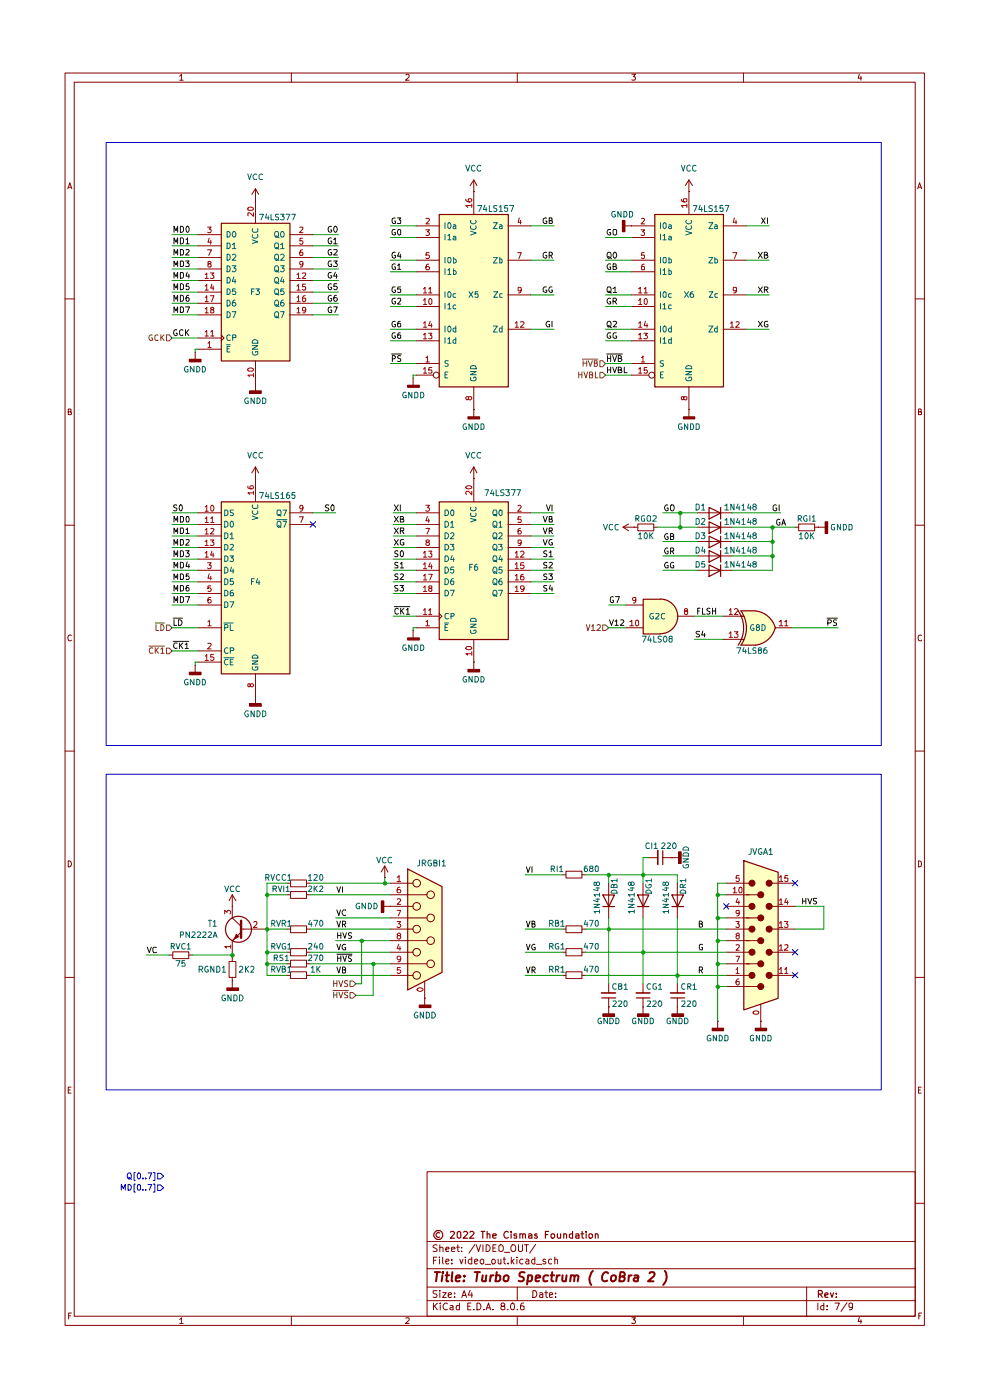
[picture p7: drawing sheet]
<svg xmlns="http://www.w3.org/2000/svg" width="210mm" height="297mm" viewBox="0 0 210 297" stroke-linecap="round" stroke-linejoin="round" font-family="sans-serif">
<g fill="none" stroke="#840000" stroke-width=".21">
<path d="M13.8 15.5h182.3v265.7h-182.3zM15.7 17.4h178.4v261.8h-178.4zM38.1 16.2l.4-.5v1.3M38.1 17h.8M61.8 15.5v1.9M86.1 15.9l.2-.2 .4 .1 .1 .5-.8 .7h.8M109.7 15.5v1.9M134 15.7h.8l-.4 .6h.3v.6h-.7M157.7 15.5v1.9M182.3 15.7l-.3 .9h.8M182.6 16.2v.8M14.5 39.7h.6"/>
<path d="M194.8 39.7h.6M14.4 40l.4-1.2 .4 1.2M194.6 40l.5-1.2 .4 1.2M13.8 63.4h1.9M194.1 63.4h2M14.5 87.4h.4l.2-.2-.1-.4h-.5v1.2h.6l.1-.5-.3-.1M194.8 87.4l.6-.2-.1-.4h-.5v1.2h.6l.1-.5-.1-.1h-.2M13.8 111.4h1.9M194.1 111.4h2M15.2 134.8l-.3-.1a.65 .65 0 0 0-.5 .6 .65 .65 0 0 0 .5 .7l.3-.2M195.5 134.8l-.3-.1a.65 .65 0 0 0-.5 .6 .65 .65 0 0 0 .5 .7l.3-.2M13.8 159.3h1.9"/>
<path d="M194.1 159.3h2M14.5 182.6a.64 .64 0 0 1 .7 .7 .64 .64 0 0 1-.7 .6zM194.8 182.6a.64 .64 0 0 1 .7 .7 .64 .64 0 0 1-.7 .6zM13.8 207.3h1.9M194.1 207.3h2M14.5 231.2h.4M15.1 230.6h-.6v1.3h.6M194.8 231.2h.4M195.4 230.6h-.6v1.3h.6M13.8 255.3h1.9M90.6 248.6h103.5v30.6h-103.5zM194.1 255.3h2"/>
<path d="M14.6 279.1h.4M15.2 278.6h-.6v1.2M38.1 279.9l.4-.3v1.2M61.8 279.2v2M86.1 279.7l.6-.1 .1 .5-.8 .7h.8M90.6 275.9h103.5M90.6 273h103.5M90.6 269.2h103.5M90.6 263.4h103.5M91.9 276.4v1.5M91.9 267.4h.6M92.2 277.1l.6 .8"/>
<path d="M92.6 266.7h-.7v1.4M92.7 273.8l-.8 .1v.4l.6 .2 .2 .4-.2 .3h-.6M92.7 264.2a.6 .6 0 0 0-.8 .1v.4l.8 .4-.2 .4-.6-.1M92.8 276.4l-.9 .9M93.2 266.7v.1M93.2 267.1v1M93.3 273.8v.1M93.3 264.7l.4-.1 .3 .1v.8M93.3 264.1v1.4M93.3 274.2v1M93.4 276.4v.2M93.4 276.9v1"/>
<path d="M93.9 274.2h.8l-.8 1h.8M93.9 266.7v1.2l.2 .2M94.6 267.6l.6-.1-.1-.4-.4 .1-.1 .7 .1 .2h.5M94.6 265l.6-.1-.1-.3h-.4l-.1 .1v.6l.1 .2 .5-.1M94.9 276.6l-.1-.1a.67 .67 0 0 0-.8 .7 .67 .67 0 0 0 .9 .6M95.1 274.7l.7-.1v-.3l-.5-.1-.2 .3 .1 .7h.6M95.5 277h.6v.9M95.8 265l.7-.1-.1-.2-.4-.1-.2 .1v.6l.2 .2 .4-.1M95.8 268v.1M95.8 267.2v.2M96.1 277.3l-.7 .2 .3 .4 .4-.1M96.4 275.1v.1"/>
<path d="M96.4 274.3v.2M96.9 264.6h.5M97.1 264.1v1.2l.3 .2M97.4 277l-.4-.1-.2 .3 .1 .6h.5M97.4 276.4v1.5M97.5 267.1l.4 1 .3-1M98 275.2l.5-1.4 .5 1.4M98 265.4v.1M98 264.7h.1M98.1 274.8h.7M98.7 266.7v.1M98.7 267.1v1"/>
<path d="M99.2 277.1h.5M99.7 273.7l-.4 1h.9M99.9 276.4h-.7v1.5h.7M100.1 267.2h-.6l-.2 .7a.52 .52 0 0 0 .8 .2M100.1 266.7v1.4M100.1 274.2v1M100.5 277.8v.1M100.7 267.6l.6-.1-.1-.4-.4 .1-.1 .7 .1 .2h.5M100.8 264l-1.3 1.9M101 264.1l.5 1.4 .4-1.4M101.2 276.4a.73 .73 0 0 1 .8 .8 .73 .73 0 0 1-.8 .7zM101.9 267.3l.3-.2 .4 .2-.1 .8a.45 .45 0 0 1-.6-.2z"/>
<path d="M102.4 264.1v1.4M102.6 277.8v.1M103 268.2h1.1M103.1 277.9l.5-1.5 .5 1.5M103.1 264.1a.73 .73 0 0 1 .9 .7 .73 .73 0 0 1-.9 .7zM103.3 277.4h.7M104.4 267.2l.3-.1 .3 .2 .1 .6a.45 .45 0 0 1-.7 .2zM104.6 277.8v.1M104.6 264.7h.5M105.2 264.1h-.6v1.4h.6M105.7 267.1v1h.4l.2-.1M106 264.2l.2-.1a.73 .73 0 0 1 .6 .7 .73 .73 0 0 1-.6 .7l-.4-.2v-1z"/>
<path d="M106.3 267.1v1M106.5 277.1l-.2-.3 .2-.4h.3l.3 .4-.1 .1-.2 .2h-.4l-.1 .3v.2l.2 .3h.3l.3-.3v-.2l-.3-.3M106.8 267.1h.5M106.9 266.7v1.2l.4 .2M107 265.7h1.1M107.7 277.8v.1M107.8 268v.1M108.5 266.7v1.4M108.5 276.5l.2-.1a.9 .9 0 0 1 .3 1.4l-.2 .1a.74 .74 0 0 1-.6-.6 .74 .74 0 0 1 .3-.8zM108.6 267.5l.4 .6M108.7 264.1a.72 .72 0 0 1 .7 .7 .72 .72 0 0 1-.7 .7l-.1-.1a.87 .87 0 0 1 .1-1.3zM109 267.1l-.5 .6"/>
<path d="M109.6 266.7v.1M109.6 267.1v1M109.7 277.8v.1M109.7 273v2.9M109.7 279.2v2M110 264.1v1.2l.2 .2 .5-.1 .1-.1v-1.2M110.9 267.2l-.4-.1-.3 .4v.4l.3 .2h.4M111.1 276.4l-.5 .2-.2 1 .3 .3 .5-.1v-.7l-.5-.1-.3 .3M111.2 264.1h.9M111.6 267.2h.5l.1 .9M111.7 264.1v1.4M112.2 267.5h-.5l-.2 .3 .2 .3h.5"/>
<path d="M113 273.8h.6a.81 .81 0 0 1 .3 1 .81 .81 0 0 1-.9 .4zM113.5 267.2l-.5-.1-.2 .4v.4l.2 .2h.5M113.5 266.7v1.4M113.6 264l-1.3 1.9M113.8 268.2h1.1M114.5 274.3h.6v.9M115.1 274.6l-.6 .1v.5h.6M115.6 274.2h.6M115.7 267.2a.35 .35 0 0 0-.3-.1 .35 .35 0 0 0-.3 .4l.7 .4-.2 .2h-.5M115.8 273.8v1.2l.4 .2M116.6 274.7l.7-.1-.1-.3h-.6v.9h.6M117 267.2l-.4-.1-.3 .4v.4l.3 .2h.4"/>
<path d="M117.7 267.3v-.1a.36 .36 0 0 1 .6 .2v.7M117.7 266.7v1.4M117.9 275.1v.1M117.9 274.3v.2M134 279.6h.8l-.4 .4 .4 .2v.4l-.2 .2-.6-.1M157.7 279.2v2M171.1 273v6.2M173.5 276.4v1.5M174.7 277a.45 .45 0 0 0-.6 .2l.1 .6h.5M174.7 276.4v1.5M175.4 277.8v.1M175.4 277v.1"/>
<path d="M177.1 276.4h1l-.6 1.5M179.7 276.3l-1.3 1.9M180.8 277.1l-.2 .3-.4-.1-.1-.7 .2-.2 .5 .2v.9l-.3 .4h-.3M182.3 279.5l-.3 .8h.8M182.6 280v.8M194.9 279.1h.3M195.5 278.6h-.6v1.2M38.1 280.8h.8"/>
</g>
<g fill="none" stroke="#840000" stroke-width=".25">
<path d="M93.3 261.6l-.5-.1-.3 .3v.4l.3 .3 .5-.1M95.5 261.4l.6-.2 .3 .3-.1 .3-.8 .9h.9M97 261.5l.3-.3 .4 .3v.9l-.3 .3-.4-.3zM98.3 261.4l.2-.2h.3l.4 .5-.9 1h.9M99.7 261.4l.2-.2h.4l.2 .5-.9 1h.9M102.1 261.2h.7M102.4 261.2v1.5M103.3 261.8l.5-.1 .1 .2v.8M103.3 261.2v1.5M104.5 262.2l.8-.1-.1-.3-.4-.1-.3 .2 .1 .7h.6M107.8 261.4a.68 .68 0 0 0-1 .4 .68 .68 0 0 0 .7 .9l.3-.2M108.4 261.2v.2"/>
<path d="M108.4 261.7v1M109.6 261.8l-.3-.1-.3 .2 .1 .3 .5 .1v.3h-.6M110.3 261.8l.4-.1 .2 .2v.8M110.3 261.7v1M110.9 261.9l.1-.2 .5 .2v.8M112.1 261.8l.5-.1 .2 .2v.8M112.8 262.1l-.7 .1v.4h.7M113.9 261.8l-.3-.1-.2 .3 .1 .2h.3l.2 .3-.2 .2-.4-.1M115.7 261.9h.5M116.4 261.2h-.7v1.5M117 261.8h.6v.6l-.2 .3h-.3l-.2-.3zM118.2 261.7v.8l.3 .2 .4-.2"/>
<path d="M118.9 261.7v1M119.6 261.8l.4-.1 .2 .2v.8M119.6 261.7v1M121.5 261.8h-.6l-.1 .6a.45 .45 0 0 0 .7 .2M121.5 261.2v1.5M122.1 261.8l.5-.1 .2 .2v.8M122.8 262.1l-.7 .1v.4h.7M123.2 261.7h.6M123.5 261.2v1.3l.3 .2M124.3 261.2v.2M124.3 261.7v1M125 261.8h.6l.1 .6a.45 .45 0 0 1-.7 .2z"/>
<path d="M126.3 261.8l.4-.1 .2 .2v.8M126.3 261.7v1M173.6 274.5l.8-.1a.45 .45 0 0 0-.2-.6h-.6v1.4M173.9 274.5l.6 .7M175 274.8l.6-.2v-.2l-.4-.1-.2 .2v.7h.6M176.1 274.3l.4 .9 .3-.9M177.4 275.1v.1M177.4 274.4v.1"/>
<circle cx="93" cy="262" r=".95"/>
</g>
<g fill="none" stroke="#840000" stroke-width=".42">
<path d="M92.2 269.9h1.1M92.7 269.9l-.2 1.9M93.8 270.5l-.1 1.3M93.9 269.9v.2M94.5 270.5h.8M94.9 269.9l-.2 1.8 .4 .1M96 269.9l-.2 1.7 .2 .2M96.7 271.1l1-.1-.1-.4a.6 .6 0 0 0-.9 .2v.9h.8M98.4 271.6l.1 .1-.2 .1 .1-.2-.1 .2M98.5 270.6v.2M100.7 269.9h1.1M101.3 269.9l-.3 1.9"/>
<path d="M102.4 270.5l-.2 1.1a.49 .49 0 0 0 .9 0M103.2 270.5l-.2 1.3M104.1 270.5l-.2 1.3M104.7 270.5l-.4 .1-.2 .3M105.3 270.6l.6-.1 .2 .2v.8a.72 .72 0 0 1-1 .2M105.4 269.9l-.3 1.9M107 270.7l.3-.2 .4 .1 .2 .3-.1 .6a.55 .55 0 0 1-.5 .3 .55 .55 0 0 1-.5-.3zM111.3 270a.73 .73 0 0 0-1.1 .3v.3l.8 .4 .1 .5a.79 .79 0 0 1-1.1 .2M112.1 270.6h.7v.9l-.3 .3-.6-.1M112.1 270.5l-.3 2M113.7 271.1l.9-.1-.1-.4a.6 .6 0 0 0-.8 .2v.9h.6M116.3 270.6a.72 .72 0 0 0-1 .3v.7l.2 .2 .6-.1"/>
<path d="M116.8 270.5h.8M117.1 269.9l-.1 1.7 .4 .2M118.1 270.5l-.1 1.3M118.7 270.5l-.4 .1-.2 .3M119.3 270.5v1.2l.5 .1 .2-.2M120.2 270.5l-.2 1.3M121.1 270.7l.3-.2 .4 .1v1.2M121.1 270.5l-.2 1.3M121.9 270.8a.47 .47 0 0 1 .4-.3 .47 .47 0 0 1 .4 .3l-.1 1M125.8 269.6a2.2 2.2 0 0 0-.4 3M129 270.1a.52 .52 0 0 0-.8-.1 1.21 1.21 0 0 0-.2 1.7l.4 .1 .4-.2M129.7 270.7l.6-.2 .4 .4-.1 .6-.4 .3-.5-.1-.1-.2z"/>
<path d="M131.4 270.8l.9-.1 .2-.2-.1-.5-.8-.1-.2 1.9h.7l.3-.2 .1-.5-.4-.3M133.4 270.5l-.1 1.3M134 270.5l-.6 .4M134.6 270.6h.7v1.2M135.4 271l-.7 .1-.3 .3 .3 .4 .6-.1M137.8 270.1l.2-.2h.6l.3 .4-.2 .4-1.2 1.1h1.1M141 269.6l.1 .1a2.26 2.26 0 0 1-.4 2.9"/>
</g>
<g fill="#ffffc2">
<path d="M138.9 45.5h14.5v36.5h-14.5z"/>
<path d="M93.1 45.5h14.7v36.5h-14.7z"/>
<path d="M46.9 47.3h14.6v29.2h-14.6z"/>
<path d="M93.1 106.4h14.7v29.2h-14.7z"/>
<path d="M46.9 106.4h14.6v36.5h-14.6z"/>
<path d="M159.6 131.9l4.8 1.3a5 5 0 0 1-4.2 3.6z"/>
<path d="M157.1 129.5h3.1v7.3h-3.1a6.5 6.5 0 0 0 0-7.3z"/>
<path d="M160.2 129.6a4.9 4.9 0 0 1 4.2 3.6l-4.7 1.2z"/>
<path d="M140.1 127a3.7 3.7 0 0 1 3.6 3.7 3.7 3.7 0 0 1-3.6 3.7z"/>
<path d="M136.4 127.1h3.6v7.3h-3.6z"/>
<path d="M86.4 184.3l7.3 3.7v18.2l-7.3 3.8z"/>
<path d="M157.7 182.5l7.3 2.5v26.7l-7.3 2.5z"/>
</g>
<g fill="none" stroke="#0f0f0f" stroke-width=".21">
<path d="M115.9 53.6l-.2-.1-.5 .3v.6l.5 .4 .3-.2v-.4h-.3M115.9 46.3l-.2-.1-.5 .3v.7l.3 .2 .5-.1v-.4h-.3M116.5 54.2l.6-.1v-.5l-.6-.1v1.3M116.5 46.8h.4l.2-.2v-.3l-.6-.1v1.2h.6l.1-.4-.3-.2M116.8 54.2l.4 .6M129.5 56a.61 .61 0 0 0-.7 .4 .61 .61 0 0 0 .2 .7h.5v-.5h-.2M130 56.6l.6-.1v-.5h-.6v1.1h.6l.2-.3-.3-.2M160.9 53.5l.8 1.3M161.7 53.5l-.8 1.3M162.1 54.1l.6-.1v-.4l-.6-.1v1.3h.5l.3-.4-.3-.3M115.9 60.9h-.4l-.3 .2 .1 .8 .4 .2 .3-.1v-.5h-.3M116.6 68.2a.61 .61 0 0 0-.8 .4 .61 .61 0 0 0 .3 .7h.5v-.5h-.2"/>
<path d="M117.1 60.9h-.4a.61 .61 0 0 0-.3 .8 .61 .61 0 0 0 .8 .3v-.5h-.3M117.1 68.2v1.1M128.7 75.1h3.3M128.9 68.3l.2-.1 .4 .1 .1 .6-.1 .4h-.6l-.1-.4zM128.9 75.4v1.3M128.9 77.9v1.2M128.9 76h.6M128.9 78.5h.6M128.9 60.9h.6a.77 .77 0 0 1-.2 1.2l-.4-.1a.87 .87 0 0 1 0-1.1zM129 61.8h.3l.4 .3M129 69.1l.7 .4M129.5 63.3l-.1-.1a.64 .64 0 0 0-.6 .6 .64 .64 0 0 0 .5 .7l.2-.1v-.4h-.2"/>
<path d="M129.5 75.4v1.3M129.5 77.9v1.2M130 75.4l.4 1.3 .4-1.3M130 77.9l.4 1.2 .4-1.2M130 63.9h.6l.2-.4-.2-.3h-.6v1.3M130 61.2l.5-.3v1.2M130 68.2h.6l.2 .2-.8 .9h.8M130 62.1h.8M130.4 63.9l.4 .6M131.1 76l.6-.1v-.4l-.6-.1v1.3h.6l.2-.4-.3-.3M131.1 78.5l.6-.1v-.4l-.6-.1v1.2h.6l.2-.4-.3-.2M132.4 77.9v1.2h.6"/>
<path d="M160.9 60.9l.8 1.2M161.7 60.9l-.8 1.2M162.1 61.5l.7-.1 .1-.4-.2-.1h-.6v1.2M162.5 61.5l.4 .6M115.2 114.5l.5 1.2 .4-1.2M115.9 107.1l.4 1.3 .5-1.3M116 116.9l-.4-.1-.3 .3 .2 .3 .5 .2v.3l-.2 .2-.5-.1M116.5 117.2l.3-.4v1.3M116.5 118.1h.7M117.1 114.5h-.4a.61 .61 0 0 0-.3 .8 .61 .61 0 0 0 .8 .3v-.5h-.3M117.1 107.1v1.3M141.6 113.3v-.1a.64 .64 0 0 0-.6 .6 .64 .64 0 0 0 .5 .7l.2-.2v-.4h-.2"/>
<path d="M141.6 107.2v-.1a.64 .64 0 0 0-.6 .6 .64 .64 0 0 0 .5 .7l.2-.2v-.4h-.2M142.2 113.8l.6-.1 .1-.2-.2-.3h-.5v1.3h.5l.2-.2v-.4l-.2-.1M142.2 107.3l.5-.2a.86 .86 0 0 1 0 1.3l-.5-.2zM165.4 110.2l-.3-.1-.3 .4v.6l.3 .3 .3-.1v-.5h-.1M165.9 111.4l.3-1.3 .4 1.3M165.9 111h.6M116 121.8l-.4-.1-.3 .3 .3 .3 .4 .2v.3l-.7 .1M116 124.2h-.5l-.2 .2 .3 .4 .4 .2v.3h-.7M116.4 121.7h.8l-.4 .5 .4 .2-.1 .5-.7-.1M116.8 124.1l-.3 .9h.8M117.1 124.5v.9M129.3 131.5l.4 1.2 .4-1.2"/>
<path d="M130.5 131.8l.3-.3v1.2M130.5 132.7h.6M131.7 131.6l.4-.1 .2 .3-.7 .9h.7M148 129.6h.3M148.4 133.9h-.6l-.1 .2 .2 .4h.3l.2 .3-.1 .2h-.6M148.5 129h-.5v1.3M149 129v1.3h.6M149.1 133.9l-.3 .8h.8M149.4 134.4v.7M150.6 129.1h-.6v.4l.5 .2 .1 .3-.2 .3-.5-.1M151.1 129.6h.7M151.1 129v1.3"/>
<path d="M151.8 129v1.3M170.3 190.6v1.2M170.3 191.2h.6M170.9 190.6v1.2M171.4 190.6l.4 1.2 .4-1.2M173.2 190.6l-.7 .1v.3l.7 .4-.2 .4-.5-.1"/>
</g>
<path d="M146.1 38.2l-.7 1.2M146.1 38.2v2.4M146.1 38.2l.8 1.2M146.1 40.6h.1" fill="none" stroke="#840000" stroke-width=".21"/>
<path d="M132 46.8h.5v2.3h-.5z" fill="none" stroke="#840000" stroke-width=".25"/>
<path d="M132 46.8h.5v2.3h-.5z" fill="#840000"/>
<path d="M132.5 47.9h1.4M133.9 47.9h.1" fill="none" stroke="#840000" stroke-width=".21"/>
<path d="M129.5 70.6h-.5a.61 .61 0 0 0-.2 .8 .61 .61 0 0 0 .7 .3v-.4h-.2M130.7 70.6h-.5l-.2 .3v.6a.55 .55 0 0 0 .8 .2v-.4h-.2M160.9 68.2l.8 1.1M161.7 68.2l-.8 1.1M162.8 68.2a.45 .45 0 0 0-.7 .2v.7l.2 .2h.6v-.5h-.3M115.2 109.6l.5 1.1 .4-1.1M116.5 110.1h.4l.2-.1v-.4h-.6v1.1h.6l.1-.3-.3-.3M164.7 107.2l-.4-.1-.3 .3v.6l.3 .4 .5-.2v-.4h-.3M165.3 107.1v1.3" fill="none" stroke="#0f0f0f" stroke-width=".21"/>
<path d="M127.3 79h.5l.6 .6-.6 .6h-.5z" fill="#fff"/>
<path d="M122.8 78.9v1.3M122.8 79.5h.6M123.4 78.9v1.3M123.9 78.9l.4 1.3 .3-1.3M125 79.5h.5l.2-.3-.2-.3h-.5v1.3h.6l.1-.2v-.3l-.2-.2M126.3 78.9v1.3h.5M127.3 79h.5l.6 .6-.6 .6h-.5z" fill="none" stroke="#725600" stroke-width=".21"/>
<path d="M127.3 76.5h.5l.6 .6-.6 .7h-.5z" fill="#fff"/>
<path d="M123.5 76.2h3.3M123.7 76.5v1.2M123.7 77h.8M124.5 76.5v1.2M124.8 76.5l.4 1.2 .4-1.2M126.1 77h.5l.1-.4-.6-.1v1.2l.6-.1v-.3l-.2-.3M127.3 76.5h.5l.6 .6-.6 .7h-.5z" fill="none" stroke="#725600" stroke-width=".21"/>
<g fill="none" stroke="#0f0f0f" stroke-width=".21">
<path d="M36.9 59v-1.2l.4 .9 .4-.9v1.2M36.9 54.1v-1.2l.4 .9 .4-.9v1.2M36.9 56.6v-1.2l.4 .8 .4-.8v1.2M36.9 51.7v-1.2l.4 .9 .4-.9v1.2M36.9 49.3v-1.3l.4 .9 .4-.9v1.3M38.3 57.8h.5l.1 .3v.7l-.3 .2h-.3zM38.3 52.9h.3l.3 .3v.6l-.1 .3h-.5zM38.3 55.4h.5l.1 .2v.7l-.1 .3h-.5zM38.3 50.5h.3l.3 .3v.6l-.3 .3h-.3zM38.3 48h.3l.3 .3v.6l-.3 .4h-.3zM39.4 55.4h.7l-.4 .4 .4 .2-.1 .6-.6-.1M39.5 53l.4-.1 .2 .4-.7 .8h.7"/>
<path d="M39.5 50.8l.3-.3v1.2M39.5 51.7h.6M39.5 48.2l.2-.2a.68 .68 0 0 1 .4 .6 .68 .68 0 0 1-.4 .7l-.2-.5zM39.7 57.7l-.2 .9h.7M40 58.2v.8M70.3 53l-.1-.1a.66 .66 0 0 0-.6 .5 .66 .66 0 0 0 .2 .7l.6-.1v-.4h-.3M70.3 55.4a.66 .66 0 0 0-.7 .4 .66 .66 0 0 0 .2 .8l.6-.1v-.5h-.3M70.3 57.8h-.5a.61 .61 0 0 0-.2 .8 .61 .61 0 0 0 .8 .3v-.4h-.3M70.3 48.1a.61 .61 0 0 0-.7 .3 .61 .61 0 0 0 .1 .7l.3 .2 .3-.1 .1-.4h-.3M70.3 50.5h-.1a.64 .64 0 0 0-.6 .6 .64 .64 0 0 0 .5 .6l.3-.1v-.5h-.3M70.8 53l.5-.1 .2 .3-.7 .9h.7M70.8 55.4h.7l-.4 .4 .4 .2v.5h-.7"/>
<path d="M70.8 50.8h.1l.2-.3v1.2M70.8 51.7h.7M70.9 48.1a.61 .61 0 0 1 .7 .5 .61 .61 0 0 1-.4 .7 .71 .71 0 0 1-.3-1.2zM71.1 57.7l-.3 .9h.7M71.4 58.2v.8M83.8 53.6l-.1-.1a.64 .64 0 0 0-.6 .6 .64 .64 0 0 0 .5 .7l.3-.2v-.4h-.3M83.8 56h-.1a.66 .66 0 0 0-.6 .4 .66 .66 0 0 0 .3 .7h.5v-.5h-.3M83.8 46.3l-.1-.1a.66 .66 0 0 0-.6 .5 .66 .66 0 0 0 .3 .7l.5-.1v-.4h-.3M83.8 48.7h-.4a.61 .61 0 0 0-.3 .8 .61 .61 0 0 0 .8 .3v-.4h-.3M84.3 56.3l.4-.3v1.1M84.3 46.2h.7l-.3 .4 .3 .2v.5h-.7M84.3 57.1h.7"/>
<path d="M84.5 48.7h.3l.2 .1v.8l-.3 .3a.84 .84 0 0 1-.2-1.2zM84.7 53.5l-.4 .9h.8M84.9 53.9v.9M128.9 53.7l.2-.2 .4 .2 .1 .7-.3 .4-.4-.2zM129 54.4l.7 .5M129.5 48.7h-.5a.61 .61 0 0 0-.2 .7 .61 .61 0 0 0 .7 .4v-.4h-.2M130 48.8l.2-.1h.4l.2 .1v.9l-.2 .2-.6-.2zM130.2 53.6a.61 .61 0 0 1 .7 .5 .61 .61 0 0 1-.4 .7 .71 .71 0 0 1-.3-1.2zM161.5 46.2l.8 1.2M162.3 46.2l-.8 1.2M162.8 46.2v1.2M36.9 66.3v-1.2l.4 .9 .4-.9v1.2"/>
<path d="M36.9 61.5v-1.3l.4 .9 .4-.9v1.3M36.9 63.9v-1.2l.4 .8 .4-.8v1.2M37.5 70l-.1-.1a.64 .64 0 0 0-.6 .6 .64 .64 0 0 0 .5 .7l.3-.2v-.3h-.3M38.3 65.1h.3l.3 .3v.6l-.1 .3h-.5zM38.3 60.2h.3l.3 .3v.6l-.3 .4h-.3zM38.3 62.7h.3l.3 .3v.6l-.3 .3h-.3zM38.8 70.1l-.4-.2-.3 .4 .1 .7 .2 .2 .4-.2M39.4 65.1h.8l-.5 1.2M39.4 69.9v1.3M39.5 70.5l.5 .7M40 60.2h-.5v.6h.5v.6l-.4 .1-.1-.2M40 62.7h-.4l-.1 .5v.6h.5v-.6h-.5v.1"/>
<path d="M40 69.9l-.6 .8M70.3 62.7h-.1a.6 .6 0 0 0-.6 .6 .6 .6 0 0 0 .7 .5l.1-.5h-.3M70.3 65.2l-.1-.1a.66 .66 0 0 0-.6 .5 .66 .66 0 0 0 .2 .7l.6-.1v-.4h-.3M70.3 60.3l-.1-.1a.64 .64 0 0 0-.6 .6 .64 .64 0 0 0 .5 .7l.3-.2v-.3h-.3M70.8 65.1h.7l-.5 1.2M71.4 62.7h-.5a.92 .92 0 0 0 .1 1.2h.3l.2-.2v-.4l-.1-.1h-.5l-.1 .1M71.5 60.2h-.6l-.1 .6h.7v.4l-.2 .3h-.4l-.1-.2M83.1 75.1h2.1M83.2 76.1h.4l.3-.4-.3-.3h-.4v1.3M83.8 60.9h-.4a.61 .61 0 0 0-.3 .8 .61 .61 0 0 0 .8 .3v-.5h-.3M83.8 68.2h-.1a.66 .66 0 0 0-.6 .4 .66 .66 0 0 0 .3 .7h.5v-.5h-.3M83.8 63.3l-.1-.1a.64 .64 0 0 0-.6 .6 .64 .64 0 0 0 .5 .7l.3-.2v-.3h-.3"/>
<path d="M83.8 70.6h-.4a.61 .61 0 0 0-.3 .8 .61 .61 0 0 0 .8 .3v-.4h-.3M84.3 63.4l.2-.2h.3l.2 .2v.4l-.7 .7h.7M84.9 68.2h-.4a.94 .94 0 0 0 0 1.1h.5v-.6l-.4-.1-.3 .2M84.9 70.6l-.4 .1-.2 .8 .3 .3 .4-.1v-.6l-.4-.1-.3 .3M85 60.9h-.6l-.1 .5h.7v.6h-.7M85 75.5l-.4-.1-.3 .3 .1 .2 .6 .3v.3l-.2 .2-.5-.1M36.9 115.7v-1.2l.4 .8 .4-.8v1.2M36.9 110.7v-1.1l.4 .8 .4-.8v1.1M36.9 118.1v-1.3l.4 1 .4-1v1.3M36.9 113.2v-1.2l.4 .9 .4-.9v1.2M37.5 107.2l-.4-.1-.3 .3 .1 .2 .6 .3v.3l-.2 .2-.5-.1M38.3 114.5h.5l.1 .2v.7l-.3 .3h-.3z"/>
<path d="M38.3 107.1a.68 .68 0 0 1 .4 .6 .68 .68 0 0 1-.4 .7l-.3-.5 .1-.6zM38.3 109.6h.3l.3 .2v.7l-.1 .2h-.5zM38.3 116.8l.5 .1 .1 .3v.6l-.3 .3h-.3zM38.3 119.3l.5 .1 .1 .2v.6l-.1 .3h-.5zM38.3 112h.5l.1 .3v.6l-.3 .3h-.3zM39.4 116.8h.7l-.4 .5 .3 .1v.6l-.5 .1-.1-.2M39.5 114.6l.5-.1 .1 .3-.7 .9h.7M39.5 112.3l.3-.3v1.2M39.5 113.2h.6M39.5 109.6h.4a.86 .86 0 0 1 .1 1.1h-.5zM39.7 119.2l-.2 .9h.7M40 119.7v.8"/>
<path d="M69.8 107.2l-.5-.1-.3 .3 .1 .2 .5 .2 .2 .2-.3 .4-.5-.1M70.4 107.2l.2-.1 .3 .3v.7l-.3 .3a.71 .71 0 0 1-.2-1.2zM83.6 112l.9 1.2M83.6 107.1l.9 1.3M84.5 112l-.9 1.2M84.5 107.1l-.9 1.3M84.9 112.6h.6l.2-.2-.1-.3-.7-.1v1.2M84.9 107.1v1.3M85.3 112.6l.4 .6M141.6 119.4v-.1a.66 .66 0 0 0-.6 .5 .66 .66 0 0 0 .2 .7l.5-.1v-.4h-.2M142.9 119.4l-.3-.1-.4 .3v.6l.2 .3h.5v-.5h-.2M36.9 120.5v-1.2l.4 .8 .4-.8v1.2"/>
</g>
<path d="M93.2 45.5h14.6v36.6h-14.6zM138.9 45.5h14.6v36.6h-14.6zM145 88.4h2.4v.5h-2.4zM150.4 107.7l2.5 1.1-2.5 1.3zM152.9 107.7v2.4" fill="none" stroke="#840000" stroke-width=".25"/>
<g fill="none" stroke="#840000" stroke-width=".21">
<path d="M100.5 38.2l-.8 1.2M100.5 38.2v7.3M100.5 38.2l.7 1.2M88.3 47.9h4.8M88.3 50.4h4.8M88.3 55.2h4.8M88.3 57.7h4.8M100.5 40.6h.1M107.8 47.9h4.8M107.8 55.2h4.8M133.9 47.9h5M133.9 50.4h5"/>
<path d="M133.9 55.2h5M133.9 57.7h5M146.1 40.6v4.9M153.4 47.9h4.9M153.4 55.2h4.9M88.3 77.1h4.8M88.3 65h4.8M88.3 62.6h4.8M88.3 69.8h4.8M88.3 72.3h4.8M88.3 79.6h3.6M107.8 62.6h4.8"/>
<path d="M107.8 69.8h4.8M133.9 77.1h5M133.9 65h5M133.9 62.6h5M133.9 69.8h5M133.9 72.3h5M133.9 79.6h3.7M153.4 62.6h4.9M153.4 69.8h4.9M100.5 82v4.9M146.1 86.9h.1M146.1 82v6.4"/>
<path d="M134.5 111.8h.8M135.3 111.2h3.4v1.4h-3.4zM138.7 111.8h.7M148 108.8h7.3"/>
<circle cx="92.5" cy="79.6" r=".64"/>
<circle cx="138.3" cy="79.6" r=".64"/>
</g>
<g fill="none" stroke="#006464" stroke-width=".21">
<path d="M94.4 47.2v1.3M94.4 49.7v1.2M94.4 54.6v1.2M94.4 57v1.2M95 50l.3-.3v1.2M95 54.8l.2-.2 .3 .1a.66 .66 0 0 1-.3 1.1l-.2-.3zM95 57.3l.3-.3v1.2M95 50.9h.7M95 58.2h.7M95.2 47.2a.68 .68 0 0 1 .5 .7 .68 .68 0 0 1-.5 .6l-.2-.2v-.8zM96.2 47.7h.3l.2 .1v.7M96.2 50.2l.3-.1 .2 .2v.6h-.5l-.1-.3 .2-.1 .4-.1"/>
<path d="M96.2 55l.3-.1 .3 .3-.1 .5h-.5M96.2 57.5l.3-.1 .3 .3v.3l-.3 .2h-.3M96.2 54.6v1.2M96.2 57v1.2M96.7 47.9l-.6 .3 .2 .3 .4-.1M99.8 49l1.2 .4-1.2 .5M99.9 47.9l-.1 .5a.61 .61 0 0 0 .8 .3 .61 .61 0 0 0 .3-.8M99.9 46.7l-.1 .5a.61 .61 0 0 0 .8 .3 .61 .61 0 0 0 .3-.8M104.6 47.2h.9l-.9 1.3h.9M104.6 54.6h.9l-.9 1.2h.9M106 47.7h.3l.2 .1v.7M106 55l.3-.1 .2 .2v.6h-.5"/>
<path d="M106 54.6v1.2M106.5 47.9a.46 .46 0 0 0-.6 .4l.2 .2 .4-.1M140.1 47.2v1.3M140.1 49.7v1.2M140.1 54.6v1.2M140.1 57v1.2M140.6 50l.4-.3v1.2M140.6 57.3l.4-.3v1.2M140.6 50.9h.7M140.6 58.2h.7M140.7 47.4l.4-.2 .2 .3v.8l-.2 .2a.72 .72 0 0 1-.4-1.1zM140.8 54.6h.3l.2 .2v.7a.35 .35 0 0 1-.4 .3 .35 .35 0 0 1-.3-.4z"/>
<path d="M141.9 47.7h.3l.2 .1v.7M141.9 50.2l.3-.1 .2 .2v.6h-.5l-.1-.3 .6-.2M141.9 55l.3-.1 .2 .2v.6h-.5M141.9 57.5l.3-.1 .2 .2v.5l-.2 .1h-.3M141.9 54.6v1.2M141.9 57v1.2M142.4 47.9a.46 .46 0 0 0-.6 .4l.2 .2 .4-.1M145.5 49l1.2 .4-1.2 .5M145.6 47.9l-.1 .3a.65 .65 0 0 0 .6 .5 .65 .65 0 0 0 .6-.5l-.1-.3M145.6 46.7l-.1 .3a.65 .65 0 0 0 .6 .5 .65 .65 0 0 0 .6-.5l-.1-.3M150.4 47.2h.8l-.8 1.3h.8M150.4 54.6h.8l-.8 1.2h.8"/>
<path d="M151.6 47.7h.4l.1 .1v.7M151.6 55l.4-.1 .2 .3-.1 .5h-.5M151.6 54.6v1.2M152.1 47.9l-.5 .3 .1 .3 .4-.1M94.4 79.5h.4M94.4 61.9v1.2M94.4 64.3v1.2M94.4 69.2v1.2M94.4 71.6v1.2M95 64.7l.3-.4v1.2M95 72l.3-.4v1.2M95 78.9h-.6v1.3h.6"/>
<path d="M95 65.5h.7M95 72.8h.7M95.1 76.5l-.7 .1v.4l.7 .4-.3 .3-.4-.1M95.1 62l.2-.1a.84 .84 0 0 1 .2 1.2h-.3l-.2-.2zM95.2 69.2a.68 .68 0 0 1 .5 .6 .68 .68 0 0 1-.5 .6l-.2-.2v-.8zM96.7 64.8l-.4-.1-.2 .2 .1 .5h.5M96.7 62.3h-.4l-.2 .2v.4l.2 .2h.4M96.7 71.6v1.2h-.4l-.2-.2 .1-.5 .5-.1M96.7 69.7l-.4-.1-.2 .2v.4l.2 .2h.4M96.7 69.2v1.2M99.8 78.8h1.2l-1.2 .7h1.2M99.8 77.8a.66 .66 0 0 1 .8-.2 .66 .66 0 0 1 .4 .6h-1.2z"/>
<path d="M104.6 69.2h.9l-.9 1.2h.9M104.7 61.9h.9l-.9 1.2h.9M106.5 69.7a.36 .36 0 0 0-.6 .1l.1 .6h.5M106.5 62.3l-.5 .1v.6l.5 .1M106.5 69.2v1.2M140.1 61.9v1.2M140.1 64.3v1.2M140.1 69.2v1.2M140.1 71.6v1.2M140.1 79.5h.4M140.6 64.7l.4-.4v1.2M140.6 72l.4-.4v1.2"/>
<path d="M140.6 65.5h.7M140.6 72.8h.7M140.7 76.5h-.5l-.2 .2 .2 .3 .5 .2v.4h-.7M140.7 62l.4-.1 .2 .2v.8l-.2 .2-.4-.1zM140.7 69.3l.4-.1 .2 .2v.8l-.2 .2a.72 .72 0 0 1-.4-1.1zM140.7 78.9h-.6v1.3h.6M142.4 64.8h-.5l-.1 .5a.36 .36 0 0 0 .6 .1M142.4 62.3h-.5l-.1 .2 .1 .6h.5M142.4 71.6v1.2h-.5v-.8h.5M142.4 69.7a.36 .36 0 0 0-.6 .1l.1 .6h.5M142.4 69.2v1.2M145.5 78.8h1.2l-1.2 .7h1.2"/>
<path d="M145.6 77.6h1l.1 .6h-1.2zM150.4 69.2h.8l-.8 1.2h.8M150.4 61.9h.8l-.8 1.2h.8M152.1 69.7l-.3-.1-.2 .2v.4l.2 .2h.3M152.1 69.2v1.2M152.2 62.3h-.5l-.1 .2 .1 .6h.5M99.8 80.1v.5l.3 .2h.7a.52 .52 0 0 0 .1-.8h-.4v.3M145.5 80.1v.3l.3 .4h.6l.3-.4-.1-.4h-.5v.3"/>
</g>
<g fill="none" stroke="#a90000" stroke-width=".21">
<path d="M90.3 46.4l.5-.1 .3 .3-.8 .9h.8M90.3 48.8h.8l-.4 .4 .4 .2-.1 .5h-.7M90.9 56l-.4 .1a.94 .94 0 0 0 0 1.1h.4l.2-.1v-.4l-.2-.1h-.4l-.2 .1M91 53.6h-.6l-.1 .6 .6-.1 .2 .5-.3 .3h-.3l-.2-.2M98.8 42.2a.72 .72 0 0 0 .5 .6 .72 .72 0 0 0 .8-.2l-.2-.4h-.5l-.1 .4 .3 .2M100.1 43.6h-1.3l.4 .4M100.1 43.3v.7M109.8 53.6h.8l-.5 1.3M110.1 46.2l-.2 1h.7M110.4 46.7v.8M136 48.8h.7l-.4 .4 .3 .1v.6h-.6M136.1 46.4l.4-.1 .2 .3-.7 .9h.7"/>
<path d="M136.6 53.6h-.5v.6l.5-.1v.7l-.4 .1-.1-.2M136.6 56l-.4 .1-.1 .5v.6h.5v-.6h-.5v.1M144.5 42.2l.1 .5a.94 .94 0 0 0 1.1 0l-.1-.5h-.5l-.2 .4 .3 .2M145.7 43.6h-1.2l.4 .4M145.7 43.3v.7M155.4 53.6h.9l-.5 1.3M155.8 46.2l-.3 1h.8M156.1 46.7v.8M89.8 63.8l.4-.5v1.3M89.8 61.3l.4-.3v1.1M89.8 71l.4-.3v1.2M89.8 68.6l.4-.4v1.2"/>
<path d="M89.8 78.3l.4-.3v1.2M89.8 64.6h.7M89.8 62.1h.7M89.8 69.4h.7M89.8 71.9h.7M89.8 79.2h.7M90.3 75.9h.2l.2-.4v1.3M90.3 76.8h.8M90.9 61.3l.4-.3v1.1M90.9 70.7h.7l-.3 .4 .3 .2v.5h-.7M90.9 62.1h.7M91.1 63.4l.3-.1 .2 .3v.7l-.2 .3a.71 .71 0 0 1-.3-1.2z"/>
<path d="M91.3 68.2l-.4 .9h.8M91.5 68.7v.7M91.6 78h-.6l-.1 .6 .6-.1 .1 .6h-.7M109.3 68.6l.3-.4v1.2M109.3 69.4h.7M110.4 68.3l.5-.1 .3 .3-.8 .9h.8M110.6 61.5l-.3 .2-.4-.2v-.5h.5a.94 .94 0 0 1 0 1.1h-.4M135.5 63.8l.3-.5v1.3M135.5 61.3l.3-.3v1.1M135.5 71l.3-.3v1.2M135.5 68.6l.3-.4v1.2M135.5 78.3l.3-.3v1.2"/>
<path d="M135.5 64.6h.6M135.5 62.1h.6M135.5 69.4h.6M135.5 71.9h.6M135.5 79.2h.6M136.1 75.9l.3-.4v1.3M136.1 76.8h.6M136.6 70.7h.7l-.4 .4 .3 .1v.6h-.6M136.6 61.3l.4-.3v1.1M136.6 62.1h.7M136.9 63.3a.68 .68 0 0 1 .4 .7 .68 .68 0 0 1-.4 .6l-.3-.3v-.7zM136.9 68.2l-.3 .9h.8"/>
<path d="M137.2 78h-.6v.6l.6-.1v.7l-.6-.1M137.2 68.7v.7M154.9 68.6l.4-.4v1.2M154.9 69.4h.7M156.1 68.3l.4-.1 .3 .4-.8 .8h.8M156.2 61.5l-.2 .2-.4-.1v-.6h.6v.9l-.6 .2M99.4 84.3l.1-.1h.4l.2 .1v.3l-.3 .2-.4-.1v-.4l-.2-.1-.4 .1v.3l.3 .2 .3-.2M145 84.3l.1-.1h.5l.1 .5a.48 .48 0 0 1-.6 0 .48 .48 0 0 1-.2-.5h-.3l-.1 .4 .3 .2 .2-.2"/>
</g>
<path d="M145 88.6h2.4" fill="none" stroke="#840000" stroke-width=".42"/>
<path d="M35.3 71h.6l.6 .7-.6 .6h-.6z" fill="#fff"/>
<path d="M32.3 71.1a.59 .59 0 0 0-.8 .4 .59 .59 0 0 0 .3 .7l.5-.1v-.4h-.2M33.5 71.1a.45 .45 0 0 0-.7 .2v.7l.2 .2 .5-.1M34.1 71v1.2M34.3 71.5l.5 .7M34.8 71l-.7 .7M35.3 71h.6l.6 .7-.6 .6h-.6z" fill="none" stroke="#725600" stroke-width=".21"/>
<path d="M46.9 47.4h14.6v29.2h-14.6zM40.2 76.2h2.4v.5h-2.4zM86.5 81.7h2.4v.5h-2.4z" fill="none" stroke="#840000" stroke-width=".25"/>
<g fill="none" stroke="#840000" stroke-width=".21">
<path d="M42 59.5h4.9M42 49.8h4.9M42 52.2h4.9M42 54.6h4.9M42 57.1h4.9M54.2 42.4h.1M54.2 40v7.3M54.2 40l-.8 1.2M54.2 40l.7 1.2M61.5 59.5h4.9M61.5 49.8h4.9M61.5 52.2h4.9"/>
<path d="M61.5 54.6h4.9M61.5 57.1h4.9M42 74.1h4.9M42 71.7h4.9M42 62h4.9M42 64.3h4.9M42 66.8h4.9M46.9 71l.6 .7-.6 .6M54.2 76.5v4.9M61.5 62h4.9M61.5 64.3h4.9M61.5 66.8h4.9"/>
<path d="M87.6 80.2h.1M87.6 80.2v1.5"/>
</g>
<g fill="none" stroke="#006464" stroke-width=".21">
<path d="M48.2 58.8a.66 .66 0 0 1 .6 .5 .66 .66 0 0 1-.2 .7h-.4zM48.2 49.1a.66 .66 0 0 1 .6 .4 .66 .66 0 0 1-.2 .8h-.4zM48.2 51.6h.4a.66 .66 0 0 1 .2 .7 .66 .66 0 0 1-.6 .4zM48.2 53.9a.64 .64 0 0 1 .7 .7 .64 .64 0 0 1-.7 .6zM48.2 56.4a.64 .64 0 0 1 .7 .6 .64 .64 0 0 1-.7 .7zM49.3 51.9l.4-.3v1.1M49.3 54.1l.5-.2 .2 .3v.3l-.7 .7h.7M49.3 56.4h.7l-.4 .5 .4 .2v.3l-.2 .3h-.4l-.1-.2M49.3 52.7h.7M49.4 49.2l.3-.1a.84 .84 0 0 1 .2 1.2h-.4a.78 .78 0 0 1-.1-1.1zM49.6 58.8l-.3 .9h.7M49.9 59.3v.7"/>
<path d="M53.5 50.9l1.2 .4-1.2 .3M53.6 49.8a.61 .61 0 0 0 .3 .8 .61 .61 0 0 0 .8-.3l-.1-.5M53.6 48.5v.1a.45 .45 0 0 0 .2 .7h.6l.3-.2-.1-.6M58.3 49.3l.5-.2a.86 .86 0 0 1 .1 1.2h-.5l-.2-.4zM58.3 54.1l.5-.2a.86 .86 0 0 1 0 1.3 .46 .46 0 0 1-.6-.4zM58.3 56.6l.5-.2a.86 .86 0 0 1 0 1.3 .46 .46 0 0 1-.6-.5zM58.4 51.6h.5a.86 .86 0 0 1-.1 1.1 .46 .46 0 0 1-.6-.4zM58.5 59.8l.7 .4M58.5 50l.7 .5M58.5 52.5h.3l.4 .3M58.5 54.9l.7 .4M58.5 57.3l.7 .4"/>
<path d="M59.5 51.9l.4-.3v1.1M59.5 54.1l.2-.2h.3l.3 .3-.1 .3-.7 .7h.8M59.5 56.4h.8l-.4 .5 .4 .2v.3l-.3 .3h-.3l-.2-.2M59.5 52.7h.8M59.7 49.2l.2-.1a.84 .84 0 0 1 .2 1.2l-.4-.1a.78 .78 0 0 1 0-1zM59.9 58.8l-.4 .9h.8M60.1 59.3v.7M48 73.1h.8M48.2 61.3h.4a.66 .66 0 0 1 .2 .7 .66 .66 0 0 1-.6 .5zM48.2 63.7a.64 .64 0 0 1 .7 .6 .64 .64 0 0 1-.7 .6zM48.2 66.1a.64 .64 0 0 1 .7 .7 .64 .64 0 0 1-.7 .6zM48.2 74h.4"/>
<path d="M48.8 73.5h-.6v1.2h.6M48.8 71.1l-.2-.1a.67 .67 0 0 0-.5 .5 .67 .67 0 0 0 .2 .7l.5-.1M49.3 66.1h.7l-.5 1.3M49.4 71.6h.6v-.5l-.6-.1v1.2M49.9 63.7a.72 .72 0 0 0-.6 .5 .72 .72 0 0 0 .2 .7h.5a.42 .42 0 0 0-.1-.6 .42 .42 0 0 0-.5 0l-.1 .1M50 61.3h-.6l-.1 .6 .5-.2 .2 .3v.4h-.7M53.5 73.3h1.2l-1.2 .8h1.2M53.6 74.6a.61 .61 0 0 0 .3 .8 .61 .61 0 0 0 .8-.3v-.5h-.5v.2M53.6 72.3a.72 .72 0 0 1 1.1 0v.5h-1.2zM58.3 66.3l.5-.2a.86 .86 0 0 1 0 1.3 .46 .46 0 0 1-.6-.4zM58.4 61.3h.5l.1 .2a.65 .65 0 0 1-.4 1l-.4-.4zM58.4 63.8l.4-.1a.86 .86 0 0 1 0 1.2 .46 .46 0 0 1-.6-.4z"/>
<path d="M58.5 62.2h.3l.4 .4M58.5 64.6l.7 .4M58.5 67.1l.7 .4M59.5 66.1h.8l-.5 1.3M60.1 63.7a.72 .72 0 0 0-.6 .5 .72 .72 0 0 0 .3 .7h.4a.42 .42 0 0 0 0-.6 .42 .42 0 0 0-.6 0l-.1 .1M60.2 61.3h-.6l-.1 .6 .2-.2h.3l.3 .3-.1 .4h-.7"/>
<circle cx="58.7" cy="59.5" r=".57"/>
</g>
<g fill="none" stroke="#a90000" stroke-width=".21">
<path d="M43.5 58.2l.4-.3v1.2M43.5 59.1h.7M44 48.2h.8l-.4 .4 .4 .2-.1 .5h-.7M44 53h.9l-.6 1.2M44.3 56l-.2-.1v-.4h.6v.4l-.6 .1v.6h.6l.1-.4-.3-.2M44.4 50.5l-.3 .9h.8M44.6 57.9h.8l-.4 .4 .4 .3-.1 .4h-.7M44.7 51v.8M52.6 44.1h.1a.66 .66 0 0 1 1.1 .3l-.3 .2h-.8l-.1-.2zM53.8 45.1v.8l-.9-.8-.3 .1 .1 .6M63 58.2l.3-.3v1.2M63 59.1h.7"/>
<path d="M63.6 48.3l.6-.1 .1 .3-.8 .9h.8M64.2 58l.6-.1 .1 .3-.8 .9h.8M64.2 50.5h-.5l-.1 .6h.6v.6l-.4 .1-.2-.2M64.2 53l-.4 .1-.2 .4 .1 .7h.5v-.7h-.5l-.1 .2M64.3 56l-.5 .2-.1-.1-.1-.4a.35 .35 0 0 1 .3-.3 .35 .35 0 0 1 .4 .3l-.2 .9h-.4M43.5 70.4l.4-.3v1.2M43.5 60.7l.4-.4v1.2M43.5 63.1l.4-.4v1.3M43.5 65.5l.4-.3v1.2M43.5 71.3h.7M43.5 61.5h.7M43.5 64h.7"/>
<path d="M43.5 66.4h.7M44.1 72.8l.3-.3v1.2M44.1 73.7h.7M44.6 62.7h.8l-.5 1.3M44.7 70.4l.3-.3v1.2M44.7 71.3h.7M44.9 65.7l-.2-.1v-.3h.6v.3l-.6 .3 .1 .5h.4l.2-.2v-.2l-.3-.3M45 60.3l-.3 .8h.7M45.2 60.7v.8M52.6 78.2a.86 .86 0 0 1 1.2 .1l-.3 .4h-.8l-.1-.1zM53.8 79.6h-1.2l.3 .3M53.8 79.2v.7"/>
<path d="M63 60.7l.3-.4v1.2M63 63.1l.3-.4v1.3M63 65.5l.3-.3v1.2M63 61.5h.7M63 64h.7M63 66.4h.7M64.8 60.3h-.6v.6h.6v.6h-.5l-.1-.1M64.8 62.7l-.5 .1-.1 .3v.7l.1 .2 .5-.1v-.7h-.5l-.1 .2M64.9 65.7l-.3 .3-.4-.1v-.6l.4-.1 .3 .2-.2 .9-.4 .1"/>
</g>
<path d="M86.5 82h2.4" fill="none" stroke="#840000" stroke-width=".42"/>
<path d="M40.2 76.2h2.4v.5h-2.4z" fill="#840000"/>
<path d="M41.4 74.8h.1M41.4 74.8v1.4" fill="none" stroke="#840000" stroke-width=".21"/>
<path d="M53 82.9h2.4v.5h-2.4z" fill="none" stroke="#840000" stroke-width=".25"/>
<path d="M53 82.9h2.4v.5h-2.4z" fill="#840000"/>
<g fill="none" stroke="#840000" stroke-width=".21">
<path d="M54.2 81.4h.1M54.2 81.4v1.5M54.2 99.1v7.3M54.2 99.1l-.8 1.2M54.2 99.1l.7 1.2M100.5 86.9h.1M100.5 99.1l-.8 1.2M100.5 86.9v1.5M100.5 99.1v7.3M100.5 99.1l.7 1.2M42 118.6h4.9M42 108.8h4.9"/>
<path d="M42 111.2h4.9M42 113.7h4.9M42 116.2h4.9M54.2 101.5h.1M61.5 108.8h4.9M61.5 111.2h4.9M88.3 118.6h4.8M88.3 108.8h4.8M88.3 111.2h4.8M88.3 113.7h4.8M88.3 116.2h4.8M100.5 101.5h.1"/>
<path d="M107.8 118.6h4.8M107.8 108.8h4.8M107.8 111.2h4.8M107.8 113.7h4.8M107.8 116.2h4.8M168.7 111.8h.7M169.4 111.2h3.4v1.4h-3.4zM172.8 111.8h.8M42 133.2h4.9M42 121h4.9M42 123.4h4.9M42 125.9h4.9"/>
<path d="M42 138.1h4.9M42 128.4h4.9M88.3 133.2h4.8M88.3 130.7h4.8M88.3 121h4.8M88.3 123.4h4.8M88.3 125.9h4.8M93.1 130.1l.6 .6-.6 .7M100.5 135.6v4.9M107.8 121h4.8M107.8 123.4h4.8M107.8 125.9h4.8"/>
<path d="M42 140.5h4.9M54.2 142.9v4.9"/>
</g>
<path d="M99.3 88.4h2.4v.5h-2.4zM46.9 106.5h14.6v36.5h-14.6zM93.2 106.5h14.6v29.2h-14.6z" fill="none" stroke="#840000" stroke-width=".25"/>
<path d="M99.3 88.6h2.4" fill="none" stroke="#840000" stroke-width=".42"/>
<g fill="none" stroke="#006464" stroke-width=".21">
<path d="M47.7 108.2h.4l.2 .3v.6l-.4 .3h-.2zM47.7 110.6h.2l.4 .3v.6l-.4 .3h-.2zM47.7 113l.6 .2v.2v.6l-.4 .3h-.2zM47.7 115.5l.6 .2v.7l-.2 .3h-.4zM47.7 117.9h.4l.2 .3v.7l-.4 .2h-.2zM48.8 117.9h.7l-.4 .5h.3v.6h-.6M48.8 113.4l.4-.4v1.3M48.8 115.6l.5-.1 .2 .3-.7 .9h.7M48.8 114.3h.7M49.1 110.6a.68 .68 0 0 1 .4 .6 .68 .68 0 0 1-.4 .6l-.3-.2v-.8zM49.5 108.2l-.7 .1v.3l.7 .4-.2 .4-.5-.1M53.5 109.5l1.2 .4-1.2 .3"/>
<path d="M53.6 108.4a.61 .61 0 0 0 .3 .7 .61 .61 0 0 0 .8-.2l-.1-.5M53.6 107.1v.1a.45 .45 0 0 0 .2 .7h.6l.3-.2-.1-.6M58.7 110.2h2.2M58.8 110.7l.3-.1 .4 .1 .1 .7-.3 .4-.5-.1zM58.9 108.2h.5a.77 .77 0 0 1-.1 1.2l-.4-.1a.87 .87 0 0 1 0-1.1zM59 111.5l.6 .4M59 109.1h.3l.3 .4M60 110.6h.8l-.5 1.2M60 108.2h.8l-.5 1.2M94.4 117.9h.5a.66 .66 0 0 1 .2 .8 .66 .66 0 0 1-.7 .4zM94.4 108.2h.5a.66 .66 0 0 1 .2 .8 .66 .66 0 0 1-.7 .4zM94.4 110.6a.65 .65 0 0 1 .8 .6 .65 .65 0 0 1-.8 .6z"/>
<path d="M94.4 113a.65 .65 0 0 1 .8 .7 .65 .65 0 0 1-.8 .6zM94.4 115.5a.66 .66 0 0 1 .7 .4 .66 .66 0 0 1-.2 .8h-.5zM95.5 115.5h.8l-.4 .4 .4 .2v.5h-.8M95.6 110.9h.2l.1-.3v1.2M95.6 113.2l.2-.2h.3l.2 .2v.3l-.8 .8h.8M95.6 111.8h.7M95.8 108.2h.3l.2 .2v.7l-.4 .3a.84 .84 0 0 1-.1-1.2zM95.9 117.9l-.3 .8h.7M96.2 118.4v.7M99.8 110l1.2 .3-1.2 .4M99.9 108.9l-.1 .5 .3 .2h.7a.45 .45 0 0 0 .1-.7M99.9 107.6l-.1 .5a.61 .61 0 0 0 .8 .3 .61 .61 0 0 0 .3-.8"/>
<path d="M104.6 113.2l.2-.2a.46 .46 0 0 1 .6 .5l-.2 .7-.4 .1a.9 .9 0 0 1-.2-1.1zM104.7 117.9h.5l.2 .8a.46 .46 0 0 1-.6 .4 .86 .86 0 0 1-.1-1.2zM104.7 108.2h.5a.77 .77 0 0 1-.1 1.2h-.3a.86 .86 0 0 1-.1-1.2zM104.8 118.9h.3l.3 .3M104.8 109.1h.3l.3 .4M104.8 111.5l.6 .4M104.8 110.6a.46 .46 0 0 1 .6 .4v.4a.46 .46 0 0 1-.6 .4 .86 .86 0 0 1 0-1.2zM104.8 114l.6 .4M104.8 116.4l.6 .4M105.7 115.5h.8l-.3 .4 .3 .2v.5h-.8M105.8 110.9h.2l.2-.3v1.2M105.8 113.2l.2-.2h.3l.2 .2v.3l-.8 .8h.8"/>
<path d="M105.8 111.8h.7M106 108.2h.3l.2 .2v.7l-.3 .3a.84 .84 0 0 1-.2-1.2zM106.2 117.9l-.4 .8h.8M106.4 118.4v.7M47.5 132.2h1.9M47.5 139.5h2.1M47.7 133.2l.6-.1v-.4l-.6-.2v1.3M47.7 120.3h.2l.4 .3v.6l-.4 .4h-.2zM47.7 122.8h.2l.4 .3v.6l-.4 .3h-.2zM47.7 125.2l.6 .3v.7l-.2 .2h-.4zM47.7 127.7h.4l.2 .2v.7l-.2 .3h-.4zM48.3 140l-.5-.1a.61 .61 0 0 0-.2 .7 .61 .61 0 0 0 .7 .4"/>
<path d="M48.3 137.5a.61 .61 0 0 0-.7 .3 .61 .61 0 0 0 .2 .8l.5-.1M48.8 127.7h.8l-.6 1.2M48.8 132.5v1.3h.6M48.8 138h.6l.2-.2-.1-.3-.7-.1v1.2M49.1 120.3l-.3 .9h.8M49.4 139.9h-.6v1.2h.6M49.4 122.8h-.6v.6l.6-.1v.6l-.4 .1-.2-.1M49.4 125.2l-.6 .3v.8l.6 .1v-.7h-.5l-.1 .2M49.4 120.7v.9M53.6 139.2a.72 .72 0 0 1 1.1 0v.4h-1.2zM94.2 132.2h1M94.4 120.3a.65 .65 0 0 1 .8 .6 .65 .65 0 0 1-.8 .7z"/>
<path d="M94.4 122.8a.65 .65 0 0 1 .8 .6 .65 .65 0 0 1-.8 .6zM94.4 125.2a.66 .66 0 0 1 .7 .4 .66 .66 0 0 1-.2 .8h-.5zM94.4 133.1h.4M95 132.5h-.6v1.3h.6M95.2 130.2l-.6-.1-.2 .3v.7a.55 .55 0 0 0 .8 .1M95.5 125.2h.8l-.5 1.2M95.7 130.7l.6-.1v-.5h-.6v1.2M96.2 122.8l-.4 .1-.2 .9 .2 .2 .5-.1-.1-.6h-.4l-.2 .1M96.3 120.3h-.6l-.1 .6h.7v.5l-.2 .2h-.3l-.2-.2M99.8 133.7v.5l.3 .2h.7a.45 .45 0 0 0 .1-.7h-.4v.2M99.8 132.4h1.2l-1.2 .7h1.2M99.8 131.4a.66 .66 0 0 1 .8-.2 .66 .66 0 0 1 .4 .6h-1.2z"/>
<path d="M104.6 122.9l.2-.1a.46 .46 0 0 1 .6 .4v.4a.46 .46 0 0 1-.6 .4 .9 .9 0 0 1-.2-1.1zM104.7 120.4l.4-.1a.73 .73 0 0 1 0 1.3h-.3a.86 .86 0 0 1-.1-1.2zM104.8 121.2l.6 .5M104.8 123.7l.6 .4M104.8 126.2l.6 .4M105.7 125.2h.9l-.5 1.2M106.4 122.8l-.4 .1-.2 .9 .3 .2 .4-.1-.1-.6h-.4l-.2 .1M106.5 120.3h-.6l-.1 .6h.7v.5l-.2 .2h-.3l-.2-.2M48.8 140.5h.5M53.5 140.2h1.2l-1.2 .7h1.2M53.6 141.5a.45 .45 0 0 0 .2 .7h.6l.3-.2v-.5h-.5v.1"/>
<circle cx="105" cy="116.1" r=".58"/>
<circle cx="105" cy="125.9" r=".58"/>
</g>
<g fill="none" stroke="#a90000" stroke-width=".21">
<path d="M43.5 107.5l.4-.3v1.3M43.5 110l.4-.4v1.2M43.5 112.4l.4-.3v1.2M43.5 114.9l.4-.3v1.1M43.5 117.3l.4-.4v1.3M43.5 118.2h.7M43.5 108.5h.7M43.5 110.8h.7M43.5 113.3h.7M43.5 115.7h.7M44 119.4h.8l-.4 .5h.3l.1 .2-.1 .5h-.5l-.2-.1M44.6 114.6h.8l-.4 .4 .4 .2-.1 .5h-.7"/>
<path d="M44.7 110l.3-.4v1.2M44.7 112.2l.4-.1 .3 .3-.8 .9h.8M44.7 110.8h.7M45 107.2a.68 .68 0 0 1 .4 .6 .68 .68 0 0 1-.4 .7l-.3-.3v-.8zM45 116.9l-.3 .9h.7M45.2 117.3v.9M52.6 103.1l.1 .4 .8 .2a.35 .35 0 0 0 .3-.3 .35 .35 0 0 0-.3-.4h-.2l-.3 .3 .3 .4M53.8 104.6h-1.2l.3 .3M53.8 104.2v.7M63.5 109.6h.8l-.5 1.2M64.3 107.7l-.1 .2h-.5a.43 .43 0 0 1-.1-.5 .43 .43 0 0 1 .6-.1v.1a.85 .85 0 0 1-.3 1.1h-.2M89.8 117.3l.4-.4v1.3"/>
<path d="M89.8 119.7l.4-.3v1.2M89.8 118.2h.7M90.3 107.2h.8l-.4 .5 .3 .1 .1 .4-.3 .3h-.3l-.2-.2M90.3 112.1h.8l-.5 1.2M90.6 115.1l-.3-.4 .2-.1h.4l.2 .2-.3 .3h-.3l-.2 .2 .3 .4h.2l.3-.2-.3-.4M90.7 109.6l-.4 .9h.8M90.9 116.9h.7l-.3 .5 .3 .1v.5l-.2 .2h-.3l-.2-.2M90.9 110.1v.7M91.3 119.4l-.4 .8h.8M91.5 119.8v.8M98.8 103.3a.75 .75 0 0 1 1.3 .2 .75 .75 0 0 1-1.3-.2zM100.1 104.2v.8l-.7-.8h-.4l-.2 .2v.3l.2 .2"/>
<path d="M109.3 117.3l.3-.4v1.3M109.3 119.7l.3-.3v1.2M109.3 118.2h.7M109.9 107.4l.4-.2 .3 .3-.8 1h.8M110.4 117.1l.2-.2h.3l.3 .3-.1 .3-.7 .7h.8M110.4 112.1l-.5 .2v.9l.5 .1 .2-.2v-.3l-.3-.3h-.2l-.2 .3M110.5 109.6h-.6v.6l.5-.1 .2 .2v.4l-.2 .1-.5-.1M110.6 115.1l-.3 .2-.4-.2v-.5h.5a.94 .94 0 0 1 0 1.1h-.4M111.1 119.4h-.6l-.1 .6 .6-.1 .2 .2v.3l-.3 .2h-.3l-.2-.1M43.5 139.2l.4-.3v1.2M44.1 131.9l.3-.3v1.2M44.1 136.6l.6-.1 .1 .3-.8 .9h.8"/>
<path d="M44.1 132.8h.7M44.4 121.7l-.3 1h.8M44.7 124.3h-.6v.6l.4-.2 .3 .3-.1 .4h-.6M44.7 126.7h-.4l-.2 .3v.8h.6v-.5l-.4-.1-.2 .2M44.7 122.3v.7M45.3 138.9h-.6v.5h.6l.1 .5-.3 .2-.4-.1M89.8 129.5l.4-.4v1.3M89.8 122.2l.4-.4v1.2M89.8 124.6l.4-.3v1.2M89.8 130.4h.7M89.8 120.6h.7M89.8 123h.7"/>
<path d="M89.8 125.5h.7M90.3 131.9l.4-.3v1.2M90.3 132.8h.8M90.9 129.5h.2l.2-.4v1.3M90.9 121.8h.8l-.5 1.2M90.9 130.4h.7M91.2 124.8l-.3-.3 .2-.2h.4l.1 .4a.51 .51 0 0 0-.6 .7h.6v-.5l-.2-.1M98.8 137.4l.3-.2h.7l.3 .2a.68 .68 0 0 1-.7 .4 .68 .68 0 0 1-.6-.4zM100.1 138.7h-1.3l.4 .3M100.1 138.3v.7M109.3 122.2l.3-.4v1.2M109.3 124.6l.3-.3v1.2"/>
<path d="M109.3 120.6h.7M109.3 123h.7M109.3 125.5h.7M111 121.8l-.4 .1a.94 .94 0 0 0 0 1.1h.4l.2-.2v-.3l-.3-.2h-.2l-.3 .2M111.2 124.8l-.3 .2h-.2l-.3-.2v-.3l.2-.2h.4a.94 .94 0 0 1 0 1.1l-.4 .1M43.5 140.1h.7M53.1 145.3a.35 .35 0 0 1 .5-.2 .35 .35 0 0 1 0 .6 .35 .35 0 0 1-.5-.2l-.1-.4h-.4v.5l.2 .1 .3-.2"/>
</g>
<path d="M71.5 193l.4 1.2 .3-1.2M71.5 188.1l.4 1.2 .3-1.2M72.6 188.1v1.2M73.3 193.1l-.5-.1a.66 .66 0 0 0-.2 .7 .66 .66 0 0 0 .5 .5l.2-.1" fill="none" stroke="#0f0f0f" stroke-width=".21"/>
<path d="M74.2 208.1h.6l.7 .6-.7 .6h-.6z" fill="#fff"/>
<path d="M70.8 208v1.3M70.8 208.6h.7M71.5 208v1.3M71.9 208l.4 1.3 .4-1.3M73.7 208.1l-.4-.1-.2 .3v.2l.6 .3v.3l-.2 .2-.4-.1M74.2 208.1h.6l.7 .6-.7 .6h-.6z" fill="none" stroke="#725600" stroke-width=".21"/>
<path d="M33.4 251.4h.6l.7 .6-.7 .6h-.6z" fill="#fff"/>
<path d="M25.7 252.5v-1.2l.5 .8 .4-.8v1.2M27.2 251.3a.66 .66 0 0 1 .6 .4 .66 .66 0 0 1-.2 .8h-.4zM28.7 251.2h-.3v1.7h.3M29.2 251.4l.3-.1 .3 .2v.8l-.2 .2-.4-.1zM30.3 252.4v.1M30.9 252.4v.1M31.4 251.3h.8l-.5 1.2M32.5 251.2h.3v1.7h-.3M33.4 251.4h.6l.7 .6-.7 .6h-.6z" fill="none" stroke="#000084" stroke-width=".21"/>
<path d="M33.4 248.9h.6l.7 .6-.7 .6h-.6z" fill="#fff"/>
<path d="M27.1 249l.5-.2a.86 .86 0 0 1 0 1.3 .46 .46 0 0 1-.6-.4zM27.3 249.8l.6 .4M28.7 248.7h-.3v1.7h.3M29.4 248.8l.4 .3v.7l-.3 .3a.75 .75 0 0 1-.1-1.3zM30.3 249.9v.2M30.9 249.9v.2M31.4 248.8h.8l-.5 1.3M32.5 248.7h.3v1.7h-.3M33.4 248.9h.6l.7 .6-.7 .6h-.6z" fill="none" stroke="#000084" stroke-width=".21"/>
<path d="M31.2 200.9l.5 1.2 .4-1.2M33.2 201h-.1a.46 .46 0 0 0-.7 .2v.6l.2 .3 .6-.1M71.5 200.3l.4 1.2 .3-1.2M71.5 205.1l.4 1.3 .3-1.3M72.6 205.7h.5l.2-.3-.2-.3h-.5v1.3h.5l.2-.2v-.3l-.2-.2M73.3 200.4a.61 .61 0 0 0-.8 .3 .61 .61 0 0 0 .3 .8h.5v-.5h-.2" fill="none" stroke="#0f0f0f" stroke-width=".21"/>
<path d="M74.2 210.6h.6l.7 .6-.7 .5h-.6z" fill="#fff"/>
<path d="M70.6 210.1h3.3M70.8 210.5v1.2M70.8 211.1h.7M71.5 210.5v1.2M71.9 210.5l.4 1.2 .4-1.2M73.7 210.6l-.4-.1-.2 .2v.3l.6 .2v.4l-.6 .1M74.2 210.6h.6l.7 .6-.7 .5h-.6z" fill="none" stroke="#725600" stroke-width=".21"/>
<path d="M144 180.7h.5v2.5h-.5z" fill="none" stroke="#840000" stroke-width=".25"/>
<path d="M144 180.7h.5v2.5h-.5z" fill="#840000"/>
<path d="M119.4 185.6h.7M120.1 184.8h3.3v1.5h-3.3zM123.4 185.6h.8M137.6 181.9h1.9M140.5 181.9h3.4M142.5 181.9h.1" fill="none" stroke="#840000" stroke-width=".21"/>
<path d="M139.5 180.4v3" fill="none" stroke="#840000" stroke-width=".34"/>
<path d="M175 110.7h.6v2.5h-.6zM140.6 180.5v2.9" fill="none" stroke="#840000" stroke-width=".25"/>
<path d="M175.4 131.1h2.2M175.6 132.2h.5l.3-.3-.1-.3-.7-.1v1.2M177.5 131.6l-.5-.1-.2 .2 .1 .3 .6 .2v.4l-.7 .1M111.7 183.9l.3 1.2 .4-1.2M112.9 183.9v1.2" fill="none" stroke="#0f0f0f" stroke-width=".21"/>
<path d="M175 110.7h.6v2.5h-.6z" fill="#840000"/>
<path d="M173.6 111.8h.1M173.6 111.8h1.4M153.4 135.6h4.3M153.4 130.7h4.3M164.4 133.2h3.7" fill="none" stroke="#840000" stroke-width=".21"/>
<path d="M156.6 129.6a6.3 6.3 0 0 1 0 7.3M160.2 129.6l-3-.1a6.3 6.3 0 0 1 0 7.4h3a4.9 4.9 0 0 0 4.2-3.7M160.3 129.6a4.9 4.9 0 0 1 4.2 3.6" fill="none" stroke="#840000" stroke-width=".25"/>
<path d="M154.7 129.5l.3-.4v1.3M154.7 134.4l.3-.4v1.2M154.7 130.4h.7M154.7 135.2h.7M155.8 129.3l.2-.2h.3l.2 .3-.7 1h.7M155.8 134h.7l-.4 .4 .4 .3v.4h-.7M165.3 131.9l.4-.3v1.2M165.3 132.8h.7M166.5 131.9l.3-.3v1.2M166.5 132.8h.6" fill="none" stroke="#a90000" stroke-width=".21"/>
<path d="M127.8 132.6h.6l.7 .6-.7 .6h-.6z" fill="#fff"/>
<path d="M124.4 132.5l.3 1.3 .4-1.3M125.5 132.8h.1l.2-.3v1.3M125.5 133.8h.7M126.7 132.7l.1-.2 .5 .1v.5l-.7 .7h.7M127.8 132.6h.6l.7 .6-.7 .6h-.6z" fill="none" stroke="#725600" stroke-width=".21"/>
<g fill="none" stroke="#0f0f0f" stroke-width=".21">
<path d="M36.7 131.1h2M36.9 131.5v1.2h.6M36.9 127.8v-1.2l.4 .9 .4-.9v1.2M36.9 125.4v-1.2l.4 .8 .4-.8v1.2M36.9 122.9v-1.2l.4 .9 .4-.9v1.2M37.8 131.5a.66 .66 0 0 1 .8 .4 .66 .66 0 0 1-.2 .8h-.6zM38.3 126.6h.3l.3 .3v.6l-.3 .3h-.3zM38.3 124.2h.5l.1 .3v.6l-.3 .3h-.3zM38.3 121.7h.3l.3 .3v.7l-.1 .2h-.5zM39.4 126.6h.8l-.5 1.2M40 124.2l-.4 .1-.1 .8a.35 .35 0 0 0 .3 .3 .35 .35 0 0 0 .3-.3l-.1-.4-.1-.1-.4 .3M40 121.7h-.5v.6l.1-.1 .4 .1v.6l-.5-.1"/>
<path d="M71.5 202.4h3.2M71.6 202.8v1.2M71.6 203.3h.7M72.3 202.8v1.2M72.7 202.8l.4 1.2 .4-1.2M74.6 202.8l-.7 .1v.3l.7 .4-.3 .4-.4-.1"/>
</g>
<path d="M60.9 189.8h.7M60.9 197.1h.7M60.9 187.4h.7M61.6 189.1h3.4v1.5h-3.4zM61.6 196.4h3.4v1.5h-3.4zM61.6 186.7h3.4v1.4h-3.4zM65 189.8h.8M65 197.1h.8M65 187.4h.8M60.9 202h.7M61.6 201.2h3.4v1.6h-3.4zM65 202h.8" fill="none" stroke="#840000" stroke-width=".21"/>
<path d="M35.3 132.6h.6l.6 .6-.6 .6h-.6z" fill="#fff"/>
<path d="M32.9 132.2h2M33.1 132.5v1.3h.6M34.1 132.5a.64 .64 0 0 1 .7 .6 .64 .64 0 0 1-.7 .7zM35.3 132.6h.6l.6 .6-.6 .6h-.6z" fill="none" stroke="#725600" stroke-width=".21"/>
<g fill="none" stroke="#0f0f0f" stroke-width=".21">
<path d="M83.6 114.5l.9 1.2M83.6 109.6l.9 1.1M84.4 119.4l-.4-.1-.3 .2 .1 .3 .6 .3v.3l-.7 .1M84.4 116.9l-.4-.1-.3 .3 .1 .3 .6 .2v.3l-.2 .2-.5-.1M84.5 114.5l-.9 1.2M84.5 109.6l-.9 1.1M84.9 110.1h.6v-.5h-.6v1.1h.6l.2-.3-.4-.3M84.9 119.6l.4-.3v1.2M85.2 116.8a.68 .68 0 0 1 .4 .7 .68 .68 0 0 1-.4 .6l-.3-.2v-.8zM85.6 114.5h-.5l-.2 .2v.7a.55 .55 0 0 0 .8 .2v-.5h-.3M83.6 128.7h3.3M84.4 121.8l-.4-.1-.3 .3 .1 .3 .6 .2v.3l-.7 .1"/>
<path d="M84.4 124.2h-.6a.47 .47 0 0 0 .1 .5 .47 .47 0 0 0 .4 .2l.1 .4h-.7M84.5 129.2l-.3-.2a.65 .65 0 0 0-.5 .7 .65 .65 0 0 0 .5 .6l.3-.2M84.8 124.2h.8l-.4 .4 .3 .1v.6h-.7M84.9 121.8l.4-.1 .3 .4-.8 .8h.8M84.9 120.5h.7M85 129v1.3M85.2 129.5l.5 .8M85.7 129l-.7 .7M86.2 129.4l.3-.4v1.3M86.2 130.3h.7"/>
</g>
<path d="M49.3 192.3h.1M49.3 189.8l-.7 1.3M49.3 189.8v2.5M49.3 189.8l.7 1.3M49.3 194.7l1.8 1.8M50 199l-.6 .5M50.1 198.2l.5 .5-.9 .5zM51.1 197.1h.6M51.1 197.8l-1.8 1.8" fill="none" stroke="#840000" stroke-width=".21"/>
<path d="M51.1 195.3v3.7" fill="none" stroke="#840000" stroke-width=".51"/>
<path d="M50.1 198.2l.5 .5-.9 .5z" fill="#840000"/>
<g fill="none" stroke="#840000" stroke-width=".25">
<path d="M80.9 191.1h.5v2.4h-.5z"/>
<circle cx="50.6" cy="197.1" r="2.75"/>
</g>
<path d="M49.3 192.3v2.4M49.3 199.6v2.4M51.7 197.1h4.9M81.6 186.2h.1M81.6 183.7l-.7 1.3M81.6 183.7v2.5M81.6 183.7l.7 1.3" fill="none" stroke="#840000" stroke-width=".21"/>
<path d="M47.7 193.9v-.8l.5 .4 .1-.4h.4l.2 .3v.3l-.1 .2M53.8 195.7l.5-.2 .2 .3-.7 1h.7M48.9 200.8h-1.2l.3 .2v.2M48.9 200.5v.7" fill="none" stroke="#a90000" stroke-width=".21"/>
<path d="M71.5 195.4l.4 1.3 .3-1.3M71.6 197.9v1.1M71.6 198.5h.7M72.3 197.9v1.1M72.6 196.1h.5l.2-.2v-.3l-.2-.2h-.5v1.3M72.7 197.9l.4 1.1 .4-1.1M73 196.1l.3 .6M74.6 197.9h-.7v.5l.7 .3-.2 .3h-.5" fill="none" stroke="#0f0f0f" stroke-width=".21"/>
<path d="M80.9 191.1h.5v2.4h-.5z" fill="#840000"/>
<path d="M81.4 192.3h1.4M82.8 192.3h.1" fill="none" stroke="#840000" stroke-width=".21"/>
<path d="M36.7 136.1h3.3M37.6 136.5l-.5-.1a.67 .67 0 0 0-.3 .7 .67 .67 0 0 0 .5 .5l.3-.1M38.1 136.4v1.2M38.3 136.9l.5 .7M38.8 136.4l-.7 .7M39.3 136.7l.3-.3v1.2M39.3 137.6h.7" fill="none" stroke="#0f0f0f" stroke-width=".21"/>
<path d="M35.3 137.5h.6l.6 .6-.6 .6h-.6z" fill="#fff"/>
<path d="M31.6 137.1h3.3M32.4 137.5l-.2-.1a.67 .67 0 0 0-.5 .5 .67 .67 0 0 0 .2 .7l.5-.1M32.9 137.4v1.2M33.1 137.9l.5 .7M33.6 137.4l-.7 .7M34.1 137.7l.4-.3v1.2M34.1 138.6h.7M35.3 137.5h.6l.6 .6-.6 .6h-.6z" fill="none" stroke="#725600" stroke-width=".21"/>
<path d="M40.2 142.6h2.4v.5h-2.4z" fill="none" stroke="#840000" stroke-width=".25"/>
<path d="M40.2 142.6h2.4v.5h-2.4z" fill="#840000"/>
<path d="M41.4 141.1h.1M41.4 141.1v1.5" fill="none" stroke="#840000" stroke-width=".21"/>
<path d="M53 149.3h2.4v.5h-2.4z" fill="none" stroke="#840000" stroke-width=".25"/>
<path d="M53 149.3h2.4v.5h-2.4z" fill="#840000"/>
<path d="M54.2 147.8h.1M54.2 147.8v1.5" fill="none" stroke="#840000" stroke-width=".21"/>
<path d="M99.3 142h2.4v.5h-2.4z" fill="none" stroke="#840000" stroke-width=".25"/>
<path d="M99.3 142h2.4v.5h-2.4z" fill="#840000"/>
<g fill="none" stroke="#840000" stroke-width=".21">
<path d="M132.2 111.8l1.1 .8M132.2 111.8h2.3M133.3 111.2l-1.1 .6M134.5 111.8h.1M148 111.8h7.3M148 114.9h7.3M148 117.9h7.3M87.6 133.8h.1M87.6 133.8v1.5M132.8 133.2h3.6M132.8 128.4h3.6M143.7 130.7h3.6"/>
<path d="M148 121h7.3M100.5 140.5h.1M100.5 140.5v1.5"/>
</g>
<path d="M150.4 113.7l2.5 1.2-2.5 1.3zM150.4 116.8l2.5 1.2-2.5 1.2zM150.4 110.7l2.5 1.2-2.5 1.3zM150.4 119.8l2.5 1.2-2.5 1.3zM152.9 110.7v2.5M152.9 113.7v2.5M152.9 116.8v2.4M152.9 119.8v2.5M86.5 135.3h2.4v.5h-2.4zM140.1 127.1h-3.7v7.4h3.7M140.1 127.1a3.7 3.7 0 0 1 3.7 3.7 3.7 3.7 0 0 1-3.7 3.6M127.9 215.1h2.4v.5h-2.4z" fill="none" stroke="#840000" stroke-width=".25"/>
<path d="M86.5 135.5h2.4" fill="none" stroke="#840000" stroke-width=".42"/>
<g fill="none" stroke="#0f0f0f" stroke-width=".21">
<path d="M115.2 112l.5 1.2 .4-1.2M116 119.4h-.6a.57 .57 0 0 0 .6 .7l-.1 .4h-.6M116.5 119.4l.4-.1 .3 .3-.8 .9h.8M116.5 112.6h.6v-.6h-.6v1.2M116.8 112.6l.4 .6M141.6 116.3v-.1a.64 .64 0 0 0-.6 .6 .64 .64 0 0 0 .5 .7l.2-.2v-.4h-.2M142.2 116.9h.5l.2-.1v-.4l-.2-.2h-.5v1.3M142.6 116.9l.3 .6M130.1 126.7l-.3-.1-.3 .3v.6l.1 .3h.5v-.5h-.1M130.6 126.6h.8l-.5 1.2M111.7 195.4l.3 1.3 .4-1.3M112.9 196l.6-.1v-.3l-.2-.2h-.4v1.3l.6-.1v-.3l-.2-.3"/>
<path d="M148.3 196h.5l.2-.3-.2-.3h-.5v1.3h.5l.2-.2v-.3l-.2-.2M111.7 205.1l.3 1.3 .4-1.3M111.7 200.3l.3 1.2 .4-1.2M112.9 205.8l.6-.1v-.5l-.6-.1v1.3M113.1 205.8l.4 .6M113.5 200.4a.59 .59 0 0 0-.8 .4 .59 .59 0 0 0 .3 .7l.5-.1v-.4h-.2M148.3 205.8l.7-.1v-.4l-.2-.2h-.5v1.3M148.7 205.8l.3 .6M149 200.4a.45 .45 0 0 0-.7 .2v.6l.2 .3h.5v-.5h-.2"/>
</g>
<path d="M133.6 131.9l.4-.3v1.2M133.6 132.8h.8M134.9 131.7l.3-.1 .3 .2v.8l-.2 .2-.4-.1zM134.9 127.3l-.1 .1h-.4l-.2-.1v-.4l.2-.2 .5 .1v.8l-.2 .2-.3 .1M145.4 129.6l-.2-.1 .2-.4 .4 .1v.4h-.4l-.2 .2v.4l.2 .2 .4-.1 .1-.2-.1-.4-.2-.1" fill="none" stroke="#a90000" stroke-width=".21"/>
<path d="M127.9 215.1h2.4v.5h-2.4z" fill="#840000"/>
<path d="M129.1 213.6h.1M129.1 213.6v1.5" fill="none" stroke="#840000" stroke-width=".21"/>
<path d="M151.1 218.1h2.4v.5h-2.4z" fill="none" stroke="#840000" stroke-width=".25"/>
<path d="M151.1 218.1h2.4v.5h-2.4z" fill="#840000"/>
<path d="M152.2 216.7h.1M152.2 216.7v1.4" fill="none" stroke="#840000" stroke-width=".21"/>
<path d="M142.5 215.1h2.5v.5h-2.5z" fill="none" stroke="#840000" stroke-width=".25"/>
<path d="M142.5 215.1h2.5v.5h-2.5z" fill="#840000"/>
<path d="M143.7 213.6h.1M143.7 213.6v1.5" fill="none" stroke="#840000" stroke-width=".21"/>
<path d="M135.3 215.1h2.3v.5h-2.3z" fill="none" stroke="#840000" stroke-width=".25"/>
<path d="M135.3 215.1h2.3v.5h-2.3z" fill="#840000"/>
<path d="M136.4 187.4v7.3M143.7 187.4v7.3M60.9 204.5h.7M61.6 203.7h3.4v1.4h-3.4zM65 204.5h.8M129.1 208.7v1.9M129.1 211.7v1.9M136.4 213.6h.1M136.4 208.7v1.9M136.4 211.7v3.4M143.7 208.7v1.9M143.7 211.7v1.9" fill="none" stroke="#840000" stroke-width=".21"/>
<path d="M127.6 210.6h3M135 210.6h2.8M142.2 210.6h3" fill="none" stroke="#840000" stroke-width=".34"/>
<path d="M135.3 189.9h2.3l-1.2 2.4zM135.3 192.3h2.3M142.5 189.9h2.5l-1.3 2.4zM142.5 192.3h2.5M48.1 209.6h2.5v.5h-2.5zM127.6 211.7h3M135 211.7h2.9M142.3 211.7h2.9" fill="none" stroke="#840000" stroke-width=".25"/>
<path d="M48.1 209.6h2.5v.5h-2.5z" fill="#840000"/>
<path d="M35.9 202.6h.8M36.7 201.9h3.3v1.5h-3.3zM40 202.6h.8M48.6 204h1.4v3.3h-1.4zM49.3 208.1h.1M49.3 203.2v.8M49.3 207.3v2.2M60.9 206.9h.7M61.6 206.2h3.4v1.4h-3.4zM65 206.9h.8" fill="none" stroke="#840000" stroke-width=".21"/>
<path d="M88.9 213.2h2.5v.5h-2.5z" fill="none" stroke="#840000" stroke-width=".25"/>
<path d="M88.9 213.2h2.5v.5h-2.5z" fill="#840000"/>
<g fill="none" stroke="#840000" stroke-width=".21">
<path d="M82.8 199.6h7.8M82.8 197.1h4.8M82.8 194.7h7.8M82.8 192.3h4.8M82.8 189.8h7.8M82.8 187.4h4.8M119.4 197.1h.7M120.1 196.4h3.3v1.5h-3.3zM123.4 197.1h.8M129.1 187.4v7.3M82.8 206.9h4.8M82.8 204.5h7.8"/>
<path d="M82.8 202h4.8M90.1 211.7h.1M90.1 208.1v5.1M119.4 206.9h.7M119.4 202h.7M120.1 206.2h3.3v1.4h-3.3zM120.1 201.2h3.3v1.6h-3.3zM123.4 206.9h.8M123.4 202h.8"/>
<circle cx="88.4" cy="192.3" r=".8"/>
<circle cx="88.4" cy="187.4" r=".8"/>
<circle cx="88.4" cy="197.1" r=".8"/>
<circle cx="91.4" cy="199.6" r=".8"/>
<circle cx="91.4" cy="194.7" r=".8"/>
<circle cx="91.4" cy="189.8" r=".8"/>
<circle cx="88.4" cy="202" r=".8"/>
<circle cx="88.4" cy="206.9" r=".8"/>
<circle cx="91.4" cy="204.5" r=".8"/>
</g>
<path d="M86.5 184.4l7.3 3.7v18.2l-7.3 3.7zM127.9 189.9h2.4l-1.1 2.4zM127.9 192.3h2.4M160.2 218.1h2.4v.5h-2.4z" fill="none" stroke="#840000" stroke-width=".25"/>
<path d="M84.2 186.1l.5-.3v1.2M84.2 190.8l.5-.1 .3 .2-.8 1h.8M84.2 195.5h.8l-.4 .5 .3 .1 .1 .4-.3 .3h-.3l-.2-.2M84.2 193.1h.8l-.5 1.2M84.2 187h.8M84.5 198.5l-.3-.3 .3-.3h.2l.3 .4-.8 .4v.3l.3 .2h.2l.3-.2v-.3l-.3-.2M84.8 188.2l-.4 .1a.94 .94 0 0 0 0 1.1h.4l.2-.2v-.3l-.2-.2h-.4l-.2 .2M84.6 200.3l-.4 .9h.8M84.8 200.8v.8M84.9 205.2h-.6l-.1 .6h.7l.1 .4-.3 .3h-.3l-.2-.2M85 203.4l-.3 .2h-.2l-.3-.2v-.4l.2-.1h.4a.94 .94 0 0 1 0 1.1h-.4M88.6 209.7a.61 .61 0 0 1 .7-.2 .61 .61 0 0 1 .4 .6 .61 .61 0 0 1-.8 .3 .61 .61 0 0 1-.3-.7z" fill="none" stroke="#a90000" stroke-width=".21"/>
<path d="M160.2 218.1h2.4v.5h-2.4z" fill="#840000"/>
<g fill="none" stroke="#840000" stroke-width=".21">
<path d="M161.4 216.7h.1M161.4 216.7v1.4"/>
<circle cx="159.5" cy="206.9" r=".64"/>
</g>
<circle cx="159.5" cy="206.9" r=".64" fill="#840000"/>
<circle cx="159.5" cy="202" r=".64" fill="none" stroke="#840000" stroke-width=".21"/>
<circle cx="159.5" cy="202" r=".64" fill="#840000"/>
<circle cx="159.5" cy="197.1" r=".64" fill="none" stroke="#840000" stroke-width=".21"/>
<circle cx="159.5" cy="197.1" r=".64" fill="#840000"/>
<circle cx="159.5" cy="192.3" r=".64" fill="none" stroke="#840000" stroke-width=".21"/>
<circle cx="159.5" cy="192.3" r=".64" fill="#840000"/>
<circle cx="159.5" cy="187.4" r=".64" fill="none" stroke="#840000" stroke-width=".21"/>
<circle cx="159.5" cy="187.4" r=".64" fill="#840000"/>
<circle cx="161.4" cy="209.3" r=".64" fill="none" stroke="#840000" stroke-width=".21"/>
<circle cx="161.4" cy="209.3" r=".64" fill="#840000"/>
<circle cx="161.4" cy="204.5" r=".64" fill="none" stroke="#840000" stroke-width=".21"/>
<circle cx="161.4" cy="204.5" r=".64" fill="#840000"/>
<g fill="none" stroke="#840000" stroke-width=".21">
<path d="M158.3 199.6h2.5M158.3 194.7h2.5M158.3 189.8h2.5M158.3 204.5h2.5M158.3 209.3h2.5"/>
<circle cx="161.4" cy="199.6" r=".64"/>
</g>
<path d="M157.8 182.6l7.3 2.4v26.8l-7.3 2.4z" fill="none" stroke="#840000" stroke-width=".25"/>
<circle cx="161.4" cy="199.6" r=".64" fill="#840000"/>
<circle cx="161.4" cy="194.7" r=".64" fill="none" stroke="#840000" stroke-width=".21"/>
<circle cx="161.4" cy="194.7" r=".64" fill="#840000"/>
<circle cx="161.4" cy="189.8" r=".64" fill="none" stroke="#840000" stroke-width=".21"/>
<circle cx="161.4" cy="189.8" r=".64" fill="#840000"/>
<circle cx="163.1" cy="206.9" r=".64" fill="none" stroke="#840000" stroke-width=".21"/>
<circle cx="163.1" cy="206.9" r=".64" fill="#840000"/>
<circle cx="163.1" cy="202" r=".64" fill="none" stroke="#840000" stroke-width=".21"/>
<circle cx="163.1" cy="202" r=".64" fill="#840000"/>
<circle cx="163.1" cy="197.1" r=".64" fill="none" stroke="#840000" stroke-width=".21"/>
<circle cx="163.1" cy="197.1" r=".64" fill="#840000"/>
<circle cx="163.1" cy="192.3" r=".64" fill="none" stroke="#840000" stroke-width=".21"/>
<circle cx="163.1" cy="192.3" r=".64" fill="#840000"/>
<circle cx="163.1" cy="187.4" r=".64" fill="none" stroke="#840000" stroke-width=".21"/>
<circle cx="163.1" cy="187.4" r=".64" fill="#840000"/>
<g fill="none" stroke="#840000" stroke-width=".21">
<path d="M154.1 189.8h4.8M154.1 197.1h4.8M154.1 192.3h4.8M154.1 187.4h4.8M154.1 199.6h4.8M154.1 194.7h4.8M163.8 197.1h4.9M163.8 192.3h4.9M163.8 187.4h4.9M154.1 206.9h4.8M154.1 202h4.8M154.1 209.3h4.8"/>
<path d="M154.1 204.5h4.8M161.4 213v3.7M163.8 206.9h4.9M163.8 202h4.9"/>
</g>
<g fill="none" stroke="#a90000" stroke-width=".21">
<path d="M155.5 188.5l.4-.3v1.2M155.5 189.4h.8M156.1 195.5h.7l-.3 .5 .3 .1v.5l-.2 .2h-.3l-.2-.2M156.4 198.5l-.3-.3 .3-.3h.2l.2 .5-.4 .1-.3 .2v.3l.3 .2 .4-.2v-.4l-.2-.1M156.5 190.6l-.4 .8h.8M156.7 191.1v.8M156.8 188.3l.3-.1 .3 .3v.7l-.2 .2-.4-.1zM156.8 185.8h-.6l-.1 .5h.6l.1 .6-.2 .1h-.3l-.2-.1M156.8 193.6l-.1 .2h-.4l-.2-.2v-.3l.2-.2 .5 .1v.9l-.5 .2M165.3 195.8l.4-.3v1.3M165.3 191l.4-.3v1.2M165.3 186.1l.4-.3v1.2"/>
<path d="M165.3 196.8h.7M165.3 191.9h.7M165.3 187h.7M166.4 195.5h.7l-.3 .5 .3 .1v.5l-.1 .2-.6-.2M166.8 190.6l-.3 .8h.7M167 191.1v.8M167.1 185.8h-.6v.5h.5l.1 .6-.1 .1h-.4l-.1-.1M156.1 205.7l.4-.5v1.3M156.1 200.5h.7v.4l-.7 .7h.7M156.1 202.9h.8l-.5 1.1M156.1 206.5h.7M156.7 207.7l-.4 .2-.2 .8 .3 .3 .4-.2-.1-.6h-.4l-.2 .2"/>
<path d="M159.8 214.6a.86 .86 0 0 1 1.1 .1l-.2 .4h-.7l-.2-.1zM165.3 205.7l.4-.5v1.3M165.3 200.7l.4-.3v1.2M165.3 206.5h.7M165.3 201.6h.7M166.5 205.7l.3-.5v1.3M166.5 200.5h.6v.4l-.7 .7h.7M166.5 206.5h.6"/>
</g>
<g fill="none" stroke="#009600" stroke-width=".21">
<path d="M36.5 59.5h5.5M36.5 49.8h5.5M36.5 57.1h5.5M36.5 52.2h5.5M36.5 54.6h5.5M66.4 59.5h5.4M66.4 49.8h5.4M66.4 57.1h5.4M66.4 52.2h5.4M66.4 54.6h5.4M82.8 47.9h5.5M82.8 50.4h5.5"/>
<path d="M82.8 57.7h5.5M82.8 55.2h5.5M112.6 47.9h4.9M112.6 55.2h4.9M128.4 50.4h5.5M128.4 57.7h5.5M128.4 55.2h5.5M158.3 47.9h4.8M158.3 55.2h4.8M36.5 66.8h5.5M36.5 64.3h5.5M36.5 62h5.5"/>
<path d="M36.5 71.7h5.5M42 74.1h-.6v.7M66.4 66.8h5.4M66.4 64.3h5.4M66.4 62h5.4M82.8 62.6h5.5M82.8 77.1h5.5M82.8 65h5.5M82.8 72.3h5.5M82.8 69.8h5.5M88.3 79.6h-.7v.6M112.6 62.6h4.9"/>
<path d="M112.6 69.8h4.9M128.4 62.6h5.5M128.4 77.1h5.5M128.4 65h5.5M128.4 79.6h5.5M128.4 72.3h5.5M128.4 69.8h5.5M158.3 62.6h4.8M158.3 69.8h4.8M36.5 108.8h5.5M36.5 111.2h5.5M36.5 113.7h5.5"/>
<path d="M36.5 116.2h5.5M36.5 118.6h5.5M66.4 108.8h4.8M83.4 108.8h4.9M83.4 111.2h4.9M83.4 113.7h4.9M83.4 116.2h4.9M83.4 118.6h4.9M112.6 108.8h4.9M112.6 111.2h4.9M112.6 113.7h4.9M112.6 116.2h4.9"/>
<path d="M112.6 118.6h4.9M139.4 111.8h8.6M140.6 108.8h7.4M140.6 117.9h7.4M140.6 114.9h7.4M144.3 108.8v3M155.3 108.8h10.3M155.3 111.8h13.4M155.3 117.9h8.5M155.3 114.9h8.5M163.8 111.8v9.2h-8.5M36.5 133.2h5.5"/>
<path d="M36.5 138.1h5.5M36.5 121h5.5M36.5 123.4h5.5M36.5 128.4h5.5M36.5 125.9h5.5M83.4 121h4.9M83.4 123.4h4.9M83.4 125.9h4.9M83.4 130.7h4.9M88.3 133.2h-.7v.6M112.6 121h4.9M112.6 123.4h4.9"/>
<path d="M112.6 125.9h4.9M129.1 133.2h3.7M129.1 128.4h3.7M140.6 121h7.4M147.3 130.7h6.1M147.3 135.6h6.1M168.1 133.2h9.7M42 140.5h-.6v.6M56.6 197.1h4.3M56.6 189.8h4.3M60.9 187.4h-4.3v19.5h4.3M65.8 197.1h17"/>
<path d="M65.8 189.8h17M65.8 187.4h17M71.2 194.7h11.6M71.2 199.6h11.6M76.7 199.6v9.1h-1.2M81.6 186.2v1.2M111.4 197.1h8M111.4 185.6h8M124.2 197.1h29.9M124.2 185.6h19.5v1.8M129.1 185.6v1.8M129.1 194.7v14"/>
<path d="M136.4 194.7v14M137.6 181.9h-1.2v5.5M143.7 194.7v14M152.2 189.8h1.9M152.2 194.7h1.9M152.2 199.6h1.9M154.1 187.4h-1.9v29.3M168.7 192.3h6v4.8h-6M31.1 202.6h4.8M40.8 202.6h8.5M49.3 202v1.2M56.6 204.5h4.3"/>
<path d="M56.6 202h4.3M65.8 204.5h17M65.8 202h17M65.8 206.9h17M79.2 204.5v6.7h-3.7M111.4 202h8M111.4 206.9h8M124.2 202h29.9M124.2 206.9h29.9M152.2 204.5h1.9M152.2 209.3h1.9"/>
</g>
<path d="M22.5 30.2h164.4v128h-164.4zM22.5 164.3h164.4v66.9h-164.4z" fill="none" stroke="#0000c2" stroke-width=".21"/>
<path d="M65.8 110.7l1.2 1.1M67 110.7l-1.2 1.1M153.5 191.7l1.1 1.2M154.6 191.7l-1.1 1.2M168.1 186.8l1.1 1.2M169.2 186.8l-1.1 1.2M168.1 206.3l1.1 1.1M168.1 201.4l1.1 1.2M169.2 206.3l-1.1 1.1M169.2 201.4l-1.1 1.2" fill="none" stroke="#000084" stroke-width=".21"/>
<g fill="#009600">
<circle cx="163.9" cy="118" r=".47"/>
<circle cx="163.9" cy="114.9" r=".47"/>
<circle cx="163.9" cy="111.9" r=".47"/>
<circle cx="144.3" cy="108.8" r=".47"/>
<circle cx="56.7" cy="197.1" r=".47"/>
<circle cx="56.7" cy="189.9" r=".47"/>
<circle cx="81.7" cy="187.4" r=".47"/>
<circle cx="76.7" cy="199.6" r=".47"/>
<circle cx="152.3" cy="189.9" r=".47"/>
<circle cx="136.4" cy="185.6" r=".47"/>
<circle cx="144.3" cy="111.9" r=".47"/>
<circle cx="152.3" cy="204.5" r=".47"/>
<circle cx="143.7" cy="207" r=".47"/>
<circle cx="152.3" cy="209.3" r=".47"/>
<circle cx="152.3" cy="199.6" r=".47"/>
<circle cx="152.3" cy="194.8" r=".47"/>
<circle cx="56.7" cy="204.5" r=".47"/>
<circle cx="49.3" cy="202.6" r=".47"/>
<circle cx="56.7" cy="202.1" r=".47"/>
<circle cx="79.2" cy="204.5" r=".47"/>
<circle cx="136.4" cy="202.1" r=".47"/>
<circle cx="129.2" cy="185.6" r=".47"/>
<circle cx="129.2" cy="197.1" r=".47"/>
</g>
<g fill="none" stroke="#006464" stroke-width=".21">
<path d="M52.6 36.9l.3 1.2 .4-1.2M54.4 37a.61 .61 0 0 0-.7 .3 .61 .61 0 0 0 .2 .8l.5-.1M55.7 37l-.3-.1-.5 .3v.6l.3 .3 .5-.1M98.8 35l.4 1.3 .4-1.3M100.8 35.2l-.3-.2a.65 .65 0 0 0-.5 .7 .65 .65 0 0 0 .5 .6l.3-.2M101.9 35.2l-.1-.2a.6 .6 0 0 0-.6 .7 .6 .6 0 0 0 .7 .5v-.1M144.5 35l.4 1.3 .4-1.3M146.4 35.2l-.4-.2-.3 .4 .1 .7 .2 .2 .4-.2M147.7 35.2l-.3-.2a.65 .65 0 0 0-.5 .7 .65 .65 0 0 0 .5 .6l.3-.2M55 45.5h.9l-.5 1.1M56.6 45.4l-.3 .8h.8M56.9 45.8v.8"/>
<path d="M57.5 45.5v1.1h.6M59.1 45.5h-.6l-.1 .1 .1 .4 .6 .2v.4h-.7M59.5 45.5h.8l-.4 .4 .3 .1v.6h-.7M60.7 45.5h.8l-.5 1.1M61.9 45.5h.8l-.6 1.1M101.3 43.6h.9l-.6 1.3M102.9 43.5l-.4 .9h.8M103.1 44v.9M103.8 43.6v1.3h.6M105.4 43.7h-.7v.4l.6 .2 .1 .1-.1 .4h-.6M105.9 43.9l.4-.3v1.3M105.9 44.9h.7"/>
<path d="M107.7 43.6h-.6l-.1 .6 .6-.1 .1 .6-.2 .2h-.3l-.2-.2M108.1 43.6h.9l-.5 1.3M130.5 44.9h-.5l-.2 .2v.6l.2 .3h.6v-.5h-.3M131.7 44.9v1.2l-.6-1.2v1.2M132.3 44.9h.5a.66 .66 0 0 1 .2 .7 .66 .66 0 0 1-.7 .5zM133.5 44.9h.5l.2 .2v.6l-.3 .4h-.4zM147.1 43.6h.7l-.5 1.3M148.5 43.5l-.3 .9h.8M148.8 44v.9M149.4 43.6v1.3h.6M151.1 43.7h-.7v.4l.6 .2 .1 .3-.2 .3-.5-.1M151.6 43.9l.3-.3v1.3"/>
<path d="M151.6 44.9h.6M153.3 43.6h-.6v.6l.6-.1 .1 .2-.1 .5-.4 .1-.2-.2M153.8 43.6h.8l-.5 1.3M39.9 77.8a.61 .61 0 0 0-.8 .3 .61 .61 0 0 0 .3 .8h.5v-.5h-.2M41.1 77.7v1.2l-.7-1.2v1.2M41.7 77.7a.66 .66 0 0 1 .7 .5 .66 .66 0 0 1-.2 .7h-.5zM42.9 77.7a.66 .66 0 0 1 .7 .5 .66 .66 0 0 1-.3 .7h-.4zM53.3 61.9h.5M53.9 61.3h-.6v1.2M54.3 61.3h.7l-.4 .4 .3 .1v.6h-.6M99.5 61.9l.8 1.2M100.3 61.9l-.8 1.2"/>
<path d="M101.3 61.9h-.5v.6l.1-.2 .4 .1v.7l-.5-.1M145.2 61.9l.8 1.2M146 61.9l-.8 1.2M147 61.9l-.4 .1a.94 .94 0 0 0 0 1.1h.4l.1-.2v-.3l-.2-.3h-.3l-.2 .3M52.6 96l.3 1.2 .4-1.2M52.7 84.5a.61 .61 0 0 0-.8 .3 .61 .61 0 0 0 .3 .8h.5v-.5h-.2M53.9 84.4v1.2l-.6-1.2v1.2M54.4 96.1l-.5-.1a.61 .61 0 0 0-.2 .8 .61 .61 0 0 0 .7 .3M54.5 84.4a.66 .66 0 0 1 .7 .4 .66 .66 0 0 1-.3 .8h-.4zM55.7 84.4l.7 .3v.6l-.3 .3h-.4zM55.7 96.1l-.5-.1-.3 .3v.6l.5 .3 .3-.1M86.1 83.2h-.4a.61 .61 0 0 0-.3 .8 .61 .61 0 0 0 .8 .3v-.4h-.3"/>
<path d="M87.4 83.2v1.2l-.7-1.2v1.2M88 83.2h.5l.1 .3v.7l-.3 .2h-.3zM89.2 83.2h.5a.66 .66 0 0 1 .2 .8 .66 .66 0 0 1-.7 .4zM98.8 96l.4 1.2 .4-1.2M98.9 89.9a.66 .66 0 0 0-.7 .4 .66 .66 0 0 0 .3 .8l.5-.1v-.4h-.3M100.2 89.9v1.2l-.7-1.2v1.2M100.8 96.1l-.6-.1a.61 .61 0 0 0-.2 .8 .61 .61 0 0 0 .8 .3M100.8 89.9h.5l.1 .3 .1 .4-.2 .5h-.5zM101.9 96.1l-.5-.1a.61 .61 0 0 0-.2 .8 .61 .61 0 0 0 .7 .3M102 89.9a.66 .66 0 0 1 .7 .4 .66 .66 0 0 1-.3 .8h-.4zM144.6 89.9h-.5l-.2 .3v.6l.2 .3 .6-.1v-.4h-.3M145.9 89.9v1.2l-.7-1.2v1.2"/>
<path d="M146.5 89.9a.66 .66 0 0 1 .6 .4 .66 .66 0 0 1-.2 .8h-.4zM147.7 89.9h.5l.1 .3v.6l-.1 .3h-.5zM55 104.5h.9l-.5 1.2M56.6 104.5l-.3 .8h.8M56.9 104.9v.8M57.5 104.5v1.2h.6M59.1 104.6l-.4-.1-.3 .2 .1 .4 .6 .1v.4l-.2 .1h-.5M59.6 104.9l.3-.4v1.2M59.6 105.7h.7M61.3 104.5l-.3 .1-.2 .2v.8l.4 .1 .3-.2-.1-.4-.2-.1-.4 .1v.1M62.6 104.5h-.6l-.1 .6h.7v.5l-.2 .1h-.3l-.2-.1M100.2 119.7h-.6v1.3"/>
<path d="M101.2 119.7l-.4 .1-.1 .3v.7l.4 .2 .2-.3-.1-.5h-.4l-.1 .3M102.9 103.9h.7l-.5 1.3M104.4 103.9l-.3 .8h.7M104.6 104.3v.9M105.2 103.9v1.3h.6M106.9 104l-.5-.1-.2 .2 .1 .3 .5 .2 .1 .2-.2 .4-.5-.1M107.3 103.9h.7l-.3 .5 .3 .1v.5l-.1 .2-.6-.2M108.5 103.9h.8l-.5 1.3M109.6 103.9h.8l-.5 1.3M128 111.2l.4 1.2 .5-1.2M130 111.3l-.5-.1a.61 .61 0 0 0-.3 .8 .61 .61 0 0 0 .8 .3M131.1 111.3l-.5-.1-.1 .3v.7a.45 .45 0 0 0 .6 .1"/>
<path d="M134.9 110.1l.6-.1v-.5l-.6-.1v1.2M135.1 110.1l.4 .5M135.5 113.4l.3-.4v1.3M135.5 114.3h.6M136.7 109.5a.45 .45 0 0 0-.6 .1v.7l.1 .3h.5v-.5h-.1M136.9 113a.68 .68 0 0 1 .4 .7 .68 .68 0 0 1-.4 .6l-.3-.3v-.7zM137.5 109.4l.5 .2v.8l-.2 .2h-.4a.86 .86 0 0 1 .1-1.2zM137.8 113v1.3M138 113.5l.5 .8M138.5 109.5h.7v.4l-.8 .7h.8M138.5 113l-.7 .7M147.7 106.9h.3l.3 .4v.6l-.3 .3h-.3z"/>
<path d="M147.7 113l.5 .1 .1 .3v.6l-.3 .3h-.3zM147.7 116.1h.3l.3 .3v.6l-.3 .3h-.3zM147.7 110h.3l.3 .3v.6l-.3 .3h-.3zM147.7 119.1h.3l.3 .4v.6l-.1 .2h-.5zM148.8 113h.7l-.4 .5h.3l.1 .2-.1 .5-.5 .1-.1-.2M148.8 107.3l.4-.4v1.3M148.8 110.1l.5-.1 .2 .3-.7 .9h.7M148.8 108.2h.7M149.1 116l-.3 .9h.8M149.4 119.1h-.5l-.1 .6 .6-.1v.7l-.6-.1M149.4 116.5v.8M153.8 107.3l.4-.4v1.3"/>
<path d="M153.8 113.4l.4-.4v1.3M153.8 116.4l.4-.3v1.2M153.8 110.3l.4-.3v1.2M153.8 119.5l.4-.4v1.2M153.8 108.2h.7M153.8 114.3h.7M153.8 117.3h.7M153.8 111.2h.7M155.7 106.9v1.3l-.7-1.3v1.3M155.7 113v1.3l-.7-1.3v1.3M155.7 116.1v1.2l-.7-1.2v1.2M155.7 110v1.2l-.7-1.2v1.2"/>
<path d="M155.7 119.1v1.2l-.7-1.2v1.2M156.5 106.9l-.3 .9h.8M156.5 112.9l-.3 1h.8M156.5 116l-.3 .9h.8M156.5 110l-.3 .8h.8M156.5 119l-.3 1h.8M156.8 107.4v.8M156.8 110.4v.8M156.8 113.5v.8M156.8 116.5v.8M156.8 119.5v.8M157.4 107.3l.3-.4v1.3"/>
<path d="M157.4 113.4l.3-.4v1.3M157.4 116.4l.3-.3v1.2M157.4 110.3l.3-.3v1.2M157.4 119.5l.3-.4v1.2M157.4 108.2h.7M157.4 114.3h.7M157.4 117.3h.7M157.4 111.2h.7M158.8 106.9l-.2 .9h.7M158.8 112.9l-.2 1h.7M158.8 116l-.2 .9h.7M158.8 110l-.2 .8h.7"/>
<path d="M158.8 119l-.2 1h.7M159.2 107.4v.8M159.2 110.4v.8M159.2 113.5v.8M159.2 116.5v.8M159.2 119.5v.8M159.9 107.4l-.2-.1 .2-.4h.3l.2 .3-.1 .2h-.4l-.2 .3v.2l.2 .3h.3l.2-.3v-.2l-.2-.3M159.9 113.5l-.2-.2 .2-.3h.3l.2 .4-.7 .4v.2l.2 .3h.3l.2-.3v-.2l-.2-.3M159.9 116.6l-.2-.2 .1-.2h.6v.2l-.7 .4v.3l.2 .2h.3l.2-.2v-.3l-.2-.2M159.9 110.5l-.2-.2 .2-.3h.3l.2 .2-.1 .3h-.4l-.2 .2v.3l.2 .2h.3l.2-.2v-.3l-.2-.2M159.9 119.6l-.2-.1 .1-.3h.6v.3l-.1 .1h-.4l-.2 .3 .1 .4h.5l.1-.2v-.2l-.2-.3M169.3 110.1l.6-.1v-.5l-.6-.1v1.2"/>
<path d="M169.6 113.4l.3-.4v1.3M169.6 114.3h.7M169.6 110.1l.4 .5M171 113a.68 .68 0 0 1 .5 .7 .68 .68 0 0 1-.5 .6l-.2-.3v-.7zM171.2 109.5a.61 .61 0 0 0-.8 .3 .61 .61 0 0 0 .3 .8h.5v-.5h-.2M171.8 109.4v1.2M172 113v1.3M172.1 113.5l.5 .8M172.3 109.7l.3-.3v1.2M172.3 110.6h.7M172.6 113l-.6 .7M177 111.2h-.5l-.1 .3v.7a.45 .45 0 0 0 .6 .1v-.4h-.1"/>
<path d="M178.3 111.2v1.2l-.7-1.2v1.2M178.9 111.2h.4a.66 .66 0 0 1 .3 .8 .66 .66 0 0 1-.7 .4zM180.1 111.2h.5l.2 .3v.7l-.2 .1-.5 .1zM53.3 123.4h.5M53.9 122.8h-.6v1.2M54.6 122.8l-.2 .8h.7M54.9 123.2v.8M86.1 136.8h-.4a.61 .61 0 0 0-.3 .8 .61 .61 0 0 0 .8 .3v-.4h-.3M87.4 136.8v1.2l-.7-1.2v1.2M88 136.8h.5l.1 .3v.6l-.3 .3h-.3zM89.2 136.8h.5a.66 .66 0 0 1 .2 .8 .66 .66 0 0 1-.7 .4zM99.6 120.3h.5"/>
<path d="M136.2 135h.9l-.6 1.2M137.7 134.9l-.3 .9h.8M138 135.4v.8M138.6 130.1h-.5a.61 .61 0 0 0-.2 .8 .61 .61 0 0 0 .7 .3v-.4h-.2M138.7 135v1.2h.6M139.1 130.2l.6-.1 .1 .4-.8 .8h.8M140.3 135h-.7v.5l.7 .3-.3 .4-.4-.1M140.9 135a.61 .61 0 0 1 .6 .4 .61 .61 0 0 1-.2 .7 .6 .6 0 0 1-.7-.3 .6 .6 0 0 1 .3-.8zM141 130.2l-.5-.1-.2 .3v.7a.45 .45 0 0 0 .7 .1M142.2 135.5l-.3-.2 .1-.3h.6v.4l-.4 .1-.3 .2v.3l.3 .2 .4-.1v-.5l-.2-.1M153.8 120.3h.7M156.3 137.4h.8l-.5 1.2"/>
<path d="M157.4 120.3h.7M157.8 137.3l-.2 .9h.7M158.2 137.8v.8M158.7 137.4v1.2h.6M159.8 132.6v-.1a.6 .6 0 0 0-.6 .6 .6 .6 0 0 0 .6 .6l.1-.4h-.2M160.4 137.5l-.5-.1-.2 .3 .1 .2 .6 .3v.3l-.7 .1M160.6 133.1l-.2-.4 .5-.2 .2 .3-.2 .3-.5 .1v.4l.2 .2h.3l.2-.3v-.2l-.2-.2M161 137.9l-.1-.1v-.3h.6v.3l-.6 .2v.5l.6 .1v-.4l-.2-.3M161.6 132.5h.3l.4 .3v.6l-.4 .4h-.3zM162.6 137.4l-.5 .1a.94 .94 0 0 0 0 1.1h.5l.1-.2v-.3l-.2-.3h-.3l-.2 .3M39.9 144.2a.61 .61 0 0 0-.8 .3 .61 .61 0 0 0 .3 .8h.5v-.5h-.2M41.1 144.1v1.2l-.7-1.2v1.2"/>
<path d="M41.7 144.1a.66 .66 0 0 1 .7 .4 .66 .66 0 0 1-.2 .8h-.5zM42.9 144.1a.66 .66 0 0 1 .7 .4 .66 .66 0 0 1-.3 .8h-.4zM52.7 150.9l-.2-.1a.64 .64 0 0 0-.6 .6 .64 .64 0 0 0 .6 .7l.2-.1v-.5h-.2M53.9 150.8v1.3l-.6-1.3v1.3M54.5 150.8a.64 .64 0 0 1 .7 .6 .64 .64 0 0 1-.7 .7zM55.7 150.8l.6 .2 .1 .1v.6l-.4 .4h-.3zM98.9 143.6a.59 .59 0 0 0-.7 .3 .59 .59 0 0 0 .3 .8l.5-.1v-.4h-.3M100.2 143.5v1.2l-.7-1.2v1.2M100.8 143.5a.66 .66 0 0 1 .7 .4 .66 .66 0 0 1-.2 .8h-.5zM102 143.5a.66 .66 0 0 1 .7 .4 .66 .66 0 0 1-.3 .8h-.4zM137.7 178.9l-.2-.1a.67 .67 0 0 0-.5 .5 .67 .67 0 0 0 .2 .7l.5-.1M138.3 178.8v1.2"/>
<path d="M138.8 179.2l.3-.4v1.2M138.8 180h.6M140.4 178.9l.4-.1 .3 .4-.8 .8h.8M141.6 178.9l.4-.1 .2 .4-.7 .8h.7M142.8 178.9l.2-.1a.6 .6 0 0 1 .4 .7 .6 .6 0 0 1-.6 .5l-.1-.4zM144.9 179.9a.72 .72 0 0 1 1.1 0v.4h-1.1zM159.3 180v.9l-.1 .3-.4 .1M159.7 180l.4 1.3 .4-1.3M38.3 198.4l.6-.1v-.5l-.6-.1v1.2M40.2 197.7v1.2l-.7-1.2v1.2M40.7 197.8l.4-.1 .3 .3-.8 .9h.8M41.8 197.8l.5-.1 .3 .2-.8 1h.8"/>
<path d="M43 197.8h.7v.4l-.8 .7h.8M44.2 197.8l.4-.1 .3 .3-.8 .9h.8M44.2 195.2h.7M44.5 195.2v1.3M45.2 198.9l.4-1.2 .5 1.2M45.2 195.6l.3-.4v1.3M45.2 196.5h.7M45.3 198.5h.6M47.7 188l.4 1.1 .4-1.1M49.6 188h-.2a.67 .67 0 0 0-.6 .5 .67 .67 0 0 0 .3 .6h.5M50.8 188a.61 .61 0 0 0-.8 .4 .61 .61 0 0 0 .3 .7h.5M56.4 186.2h.5l.2-.2v-.3l-.2-.2h-.5v1.3"/>
<path d="M56.7 186.2l.4 .6M57.5 185.5l.3 1.3 .4-1.3M57.7 195.9h.4l.2-.2-.2-.5h-.4v1.3M57.9 188.5h.6l.2-.1-.1-.4h-.7v1.1M57.9 195.9l.4 .6M58.2 188.5l.5 .6M58.7 195.2l.4 1.3 .4-1.3M59 188l.4 1.1 .4-1.1M59.3 185.7l-.2-.2a.65 .65 0 0 0-.5 .6 .65 .65 0 0 0 .5 .7l.2-.2M59.9 195.9h.5l.2-.4-.2-.3h-.5v1.3M60.2 188v1.1M60.2 195.9l.4 .6"/>
<path d="M60.6 185.7l-.4-.2-.3 .3v.8l.3 .2 .4-.2M60.7 188.3l.3-.3v1.1M60.7 189.1h.7M61 195.6l.4-.4v1.3M61 185.8l.4-.3v1.3M61 186.8h.7M61 196.5h.7M65.4 188h.5l.2 .3-.7 .8h.7M65.4 185.8l.4-.3v1.3M65.4 186.8h.7M65.8 195.2l-.4 .9h.8M66 195.7v.8"/>
<path d="M66.5 195.2h.9l-.5 1.3M66.6 185.7l.5-.2 .2 .3-.8 1h.8M66.6 188v1.1M66.8 188.5l.5 .6M67.3 188l-.7 .6M67.8 188h.4l.3 .3-.8 .8h.8M67.8 185.8l.3-.3a.68 .68 0 0 1 .4 .6 .68 .68 0 0 1-.4 .7l-.3-.3zM68.1 195.2a.68 .68 0 0 1 .4 .7 .68 .68 0 0 1-.4 .6l-.3-.2v-.8zM76.3 191.7l-.2-.1a.66 .66 0 0 0-.6 .5 .66 .66 0 0 0 .3 .7h.5v-.5h-.2M77.6 191.6v1.2l-.8-1.2v1.2M78.1 191.6a.66 .66 0 0 1 .7 .4 .66 .66 0 0 1-.2 .8h-.5zM79.3 191.6a.66 .66 0 0 1 .7 .4 .66 .66 0 0 1-.2 .8h-.5z"/>
<path d="M79.9 181.9l.4 1.1 .5-1.1M81.9 181.9h-.3a.67 .67 0 0 0-.5 .5 .67 .67 0 0 0 .3 .6h.5M83.1 181.9a.61 .61 0 0 0-.8 .4 .61 .61 0 0 0 .2 .7h.6M89 182.5v1.1l-.4 .1M89.6 183.1h.5l.2-.4-.2-.2h-.5v1.2M89.9 183.1l.4 .6M91.4 182.5a.64 .64 0 0 0-.7 .6 .64 .64 0 0 0 .6 .6l.2-.1v-.5h-.2M92 183h.6l.1-.3-.2-.2h-.5v1.2h.5l.2-.1v-.5l-.2-.1M93.2 182.5v1.2M93.8 182.8l.3-.3v1.2M93.8 183.7h.7M116.6 195.9h.5l.2-.4-.2-.3h-.5v1.3"/>
<path d="M116.9 184.3l.7-.1v-.4l-.7-.1v1.2M116.9 195.9l.4 .6M117.3 184.3l.3 .6M117.9 195.8l.5-.1v-.3l-.1-.2h-.4v1.3l.5-.1 .1-.3-.2-.3M118.2 183.7v1.2M118.7 184.1l.3-.4v1.2M118.7 184.9h.7M119 195.6l.4-.4v1.3M119 196.5h.7M124.2 195.2l-.3 .9h.8M124.5 183.7h-.4l-.2 .3v.8h.6v-.6l-.4-.1-.2 .3M124.5 195.7v.8"/>
<path d="M125 195.2h.8l-.5 1.3M125.3 184.2l-.3-.3 .2-.2h.4l.2 .3-.2 .2h-.4l-.2 .3 .3 .4h.3l.2-.2-.2-.5M126 191.9h1.2l-1.2 .6h1.2M126.3 195.4l.4-.2 .2 .3v.8l-.2 .2a.72 .72 0 0 1-.4-1.1zM126.4 183.7h.3l.2 .2v.8a.35 .35 0 0 1-.4 .2 .35 .35 0 0 1-.3-.4zM126.4 190.8h.8M126.4 188.4h.8M126.5 187.4l.2-.3 .5 .2v.4l-.5 .2-.2-.3-.1-.4h-.3v.6l.1 .1 .3-.3M126.8 190.6v.7l-.9-.3M126.8 188.2v.8l-.9-.3M127.2 193.4h-1.2l.3 .3M127.2 189.8h-1.2l.3 .4"/>
<path d="M127.2 189.5v.7M127.2 193v.7M129.7 189.1a.66 .66 0 0 1 .8-.3 .66 .66 0 0 1 .4 .7h-1.3zM130.2 187.9l.1-.3h.4l.2 .3v.4h-1.3v-.4l.3-.3 .2 .1 .1 .6M130.9 186.8h-1.3l.4 .3M130.9 186.4v.7M133.3 191.9h1.2l-1.2 .6h1.2M133.7 190.8h.8M133.7 188.4h.8M133.9 187.4l.1-.3h.3l.2 .3v.2l-.2 .3-.4-.2v-.3l-.3-.3-.3 .3v.2l.2 .3 .4-.3M134.1 190.6v.7l-.8-.3M134.1 188.2v.8l-.8-.3"/>
<path d="M134.5 193.4h-1.2l.3 .3M134.5 189.8h-1.2l.3 .4M134.5 189.5v.7M134.5 193v.7M137 189.1a.66 .66 0 0 1 .7-.3 .66 .66 0 0 1 .5 .7h-1.2zM137 187.6v.5a.67 .67 0 0 0 .7 .3 .67 .67 0 0 0 .5-.5l-.1-.3h-.4v.3M138.2 186.8h-1.2l.3 .3M138.2 186.4v.7M140.6 191.9h1.2l-1.2 .6h1.2M141 190.8h.8M141 188.4h.8M141.1 187.4l.3-.3 .4 .3-.1 .4-.3 .1-.3-.3v-.2l-.3-.3-.2 .2v.4l.3 .2 .2-.3"/>
<path d="M141.4 190.6v.7l-.9-.3M141.4 188.2v.8l-.9-.3M141.8 193.4h-1.2l.4 .3M141.8 189.8h-1.2l.4 .4M141.8 189.5v.7M141.8 193v.7M144.4 189.1a.72 .72 0 0 1 1.1 0v.4h-1.2zM144.9 182.2h1.1l-1.1 .7h1.1M144.9 188.3v-.6l-.5-.1-.1 .7h1.2M144.9 183.5v.1a.66 .66 0 0 0 .4 .5 .66 .66 0 0 0 .7-.2v-.5h-.5v.2M144.9 181.1l.2-.2h.7l.2 .2v.5h-1.1zM145.5 186.8h-1.2l.3 .3"/>
<path d="M145.5 187.6l-.6 .4M145.5 186.4v.7M161.5 180.1v-.1a.64 .64 0 0 0-.6 .6 .64 .64 0 0 0 .5 .7l.2-.2v-.3h-.2M162 181.3l.4-1.3 .4 1.3M162 180.9h.6M163.1 180.4l.4-.4v1.3M163.1 181.3h.7M36.3 200.7h.6v-.5l-.6-.1v1.2M36.6 200.7l.4 .6M37.3 203.8h.9l-.5 1.2M37.3 200.1l.5 1.2 .4-1.2M39.2 203.8h-.6v.6l.4-.2 .3 .3v.3l-.2 .2-.5-.1"/>
<path d="M39.3 200.2l-.3-.1a.67 .67 0 0 0-.5 .6 .67 .67 0 0 0 .3 .6l.5-.1M39.7 200.5l.3-.4v1.2M39.7 201.3h.7M42.2 205.7l.7-.1 .1-.4-.2-.2h-.6v1.2M42.6 205.7l.4 .5M44.1 205.1l-.1-.1a.64 .64 0 0 0-.6 .6 .64 .64 0 0 0 .5 .6l.3-.1v-.4h-.3M45.4 205v1.2l-.7-1.2v1.2M46 205h.3l.3 .3v.6l-.3 .3h-.3zM47.2 205.3l.3-.3v1.2M47.2 206.2h.6M47.7 211.2v-.1a.64 .64 0 0 0-.6 .6 .64 .64 0 0 0 .5 .6l.2-.1v-.4h-.2M49 211.1v1.2l-.7-1.2v1.2"/>
<path d="M49.6 211.1l.5 .1 .2 .2v.6l-.3 .3h-.4zM50.8 211.1a.65 .65 0 0 1 .8 .6 .65 .65 0 0 1-.8 .6zM50.8 205.1l.2-.1h.3l.2 .1v.5l-.8 .6h.8M52.1 205v1.2M52.2 205.6l.5 .6M52.7 205l-.6 .7M53.2 205.1l.1-.1h.4l.1 .1v.5l-.6 .6h.6M57.7 200.7h.5l.1-.1-.1-.4-.5-.1v1.2M57.7 205.7l.5-.1 .1-.4-.2-.2h-.4v1.2M57.9 200.7l.4 .6M57.9 205.7l.4 .5M58.2 203.2l.6-.1v-.4l-.6-.1v1.2"/>
<path d="M58.5 203.2l.3 .6M58.7 200.1l.4 1.2 .4-1.2M58.7 205l.4 1.2 .4-1.2M59.9 205.6h.5v-.5l-.5-.1v1.2h.5l.2-.4-.3-.2M60 202.6h-.6v.5l.5 .2 .1 .2-.2 .3-.5-.1M60.5 200.2a.45 .45 0 0 0-.6 .2v.7l.1 .2 .6-.1v-.4h-.2M60.5 202.9l.4-.3v1.2M60.5 203.8h.7M61 200.5l.4-.4v1.2M61 205.3l.4-.3v1.2M61 206.2h.7M61 201.3h.7"/>
<path d="M65.4 200.2h.7v.5l-.7 .6h.7M65.4 202.7l.6-.1 .1 .5-.7 .7h.7M66 205.3l.4-.3v1.2M66 206.2h.7M66.5 202.6h.9l-.5 1.2M66.9 200.1l-.3 .8h.8M67.2 200.6v.7M67.2 205v1.2M67.4 205.6l.5 .6M67.8 202.8l.2-.2a.6 .6 0 0 1 .6 .5 .6 .6 0 0 1-.4 .7l-.4-.3zM67.9 200.2l.3-.1a.77 .77 0 0 1 .1 1.2h-.3l-.2-.2zM67.9 205l-.7 .7"/>
<path d="M88.6 214.8a.61 .61 0 0 0-.7 .3 .61 .61 0 0 0 .1 .7l.3 .2 .3-.1v-.4h-.2M89.8 214.7v1.3l-.6-1.3v1.3M90.4 214.7a.52 .52 0 0 1 .7 .4v.5a.52 .52 0 0 1-.7 .4zM91.6 214.7a.65 .65 0 0 1 .8 .6 .65 .65 0 0 1-.8 .7zM116.6 205.7l.7-.1v-.4l-.2-.2h-.5v1.2M116.6 200.7h.6l.1-.1v-.4l-.7-.1v1.2M116.9 205.7l.4 .5M116.9 200.7l.4 .6M117.9 205.7l.5-.1v-.5l-.5-.1v1.2M118.1 205.7l.4 .5M118.4 200.2v-.1a.66 .66 0 0 0-.6 .5 .66 .66 0 0 0 .2 .7l.5-.1v-.4h-.2M119 205.3l.4-.3v1.2"/>
<path d="M119 200.5l.4-.4v1.2M119 206.2h.7M119 201.3h.7M124.2 205l-.3 .8h.8M124.2 200.1l-.3 .8h.8M124.5 200.6v.7M124.5 205.4v.8M125 205h.8l-.5 1.2M125 200.1h.8l-.5 1.2M126.3 205.1l.4-.1 .2 .2v.8l-.2 .2a.72 .72 0 0 1-.4-1.1zM126.3 200.2l.4-.1 .2 .3v.7l-.2 .2-.4-.1zM127.5 216.1a.59 .59 0 0 0-.7 .3 .59 .59 0 0 0 .3 .8l.5-.1v-.4h-.3"/>
<path d="M128.9 216v1.2l-.8-1.2v1.2M129.4 216a.66 .66 0 0 1 .7 .4 .66 .66 0 0 1-.2 .8h-.5zM130 212.4l.6-.1 .1 .4-.7 .8h.7M130.6 216a.66 .66 0 0 1 .7 .4 .66 .66 0 0 1-.2 .8h-.5zM130.7 208.8l-.5-.1a.67 .67 0 0 0-.2 .7 .67 .67 0 0 0 .5 .5l.2-.1M131.1 212.4l.6-.1 .2 .2-.1 .3-.7 .7h.8M131.2 209.2h.5l.2-.3-.2-.2h-.5v1.2l.7-.1v-.4l-.2-.2M132.4 212.4l.4-.1 .2 .2v.8a.35 .35 0 0 1-.4 .2 .35 .35 0 0 1-.3-.4zM132.4 209l.4-.3v1.2M132.4 209.9h.7M134.9 216.1a.45 .45 0 0 0-.7 .1v.7l.2 .3h.5v-.5h-.2M136.1 216v1.2l-.6-1.2v1.2"/>
<path d="M136.7 216a.66 .66 0 0 1 .7 .4 .66 .66 0 0 1-.2 .8h-.5zM137.3 212.4l.6-.1 .1 .4-.8 .8h.8M137.9 216h.4l.3 .2v.7l-.2 .3h-.5zM138 208.8l-.5-.1a.67 .67 0 0 0-.3 .7 .67 .67 0 0 0 .5 .5l.3-.1M138.5 212.4l.5-.1 .2 .4-.8 .8h.8M139.2 208.7h-.5l-.2 .3v.5l.2 .3h.6v-.4h-.3M139.7 209l.3-.3v1.2M139.7 209.9h.7M139.8 212.3h.2a.62 .62 0 0 1 .4 .6 .62 .62 0 0 1-.4 .6 .84 .84 0 0 1-.2-1.2zM142.2 216.1l-.1-.1a.66 .66 0 0 0-.6 .5 .66 .66 0 0 0 .2 .7l.5-.1v-.4h-.2M143.4 216v1.2l-.7-1.2v1.2M144 216l.7 .2v.7l-.2 .3h-.5z"/>
<path d="M144.6 212.4h.7v.4l-.7 .7h.7M145.2 216a.66 .66 0 0 1 .7 .4 .66 .66 0 0 1-.2 .8h-.5zM145.3 208.8l-.5-.1-.2 .3 .1 .7 .2 .2 .4-.1M145.8 212.4l.6-.1 .1 .4-.8 .8h.8M145.9 209.3l.6-.1 .1-.3-.2-.2h-.5v1.2M146.1 209.3l.5 .6M147 212.5l.1-.2h.4a.77 .77 0 0 1-.2 1.2l-.3-.2zM147 209l.3-.3v1.2M147 209.9h.7M150.7 219.7a.45 .45 0 0 0-.7 .2v.7l.2 .2 .6-.1v-.4h-.3M152 219.6v1.2l-.7-1.2v1.2M152.6 219.6a.66 .66 0 0 1 .6 .5 .66 .66 0 0 1-.2 .7h-.4z"/>
<path d="M153.8 219.6h.3l.3 .3v.7l-.1 .2h-.5zM159.8 219.7a.45 .45 0 0 0-.6 .2v.7l.1 .2h.5v-.5h-.1M161.1 219.6v1.2l-.7-1.2v1.2M161.7 219.6a.66 .66 0 0 1 .7 .5 .66 .66 0 0 1-.3 .7h-.4zM162.9 219.6l.7 .3v.7l-.2 .2h-.5z"/>
</g>
</svg>
